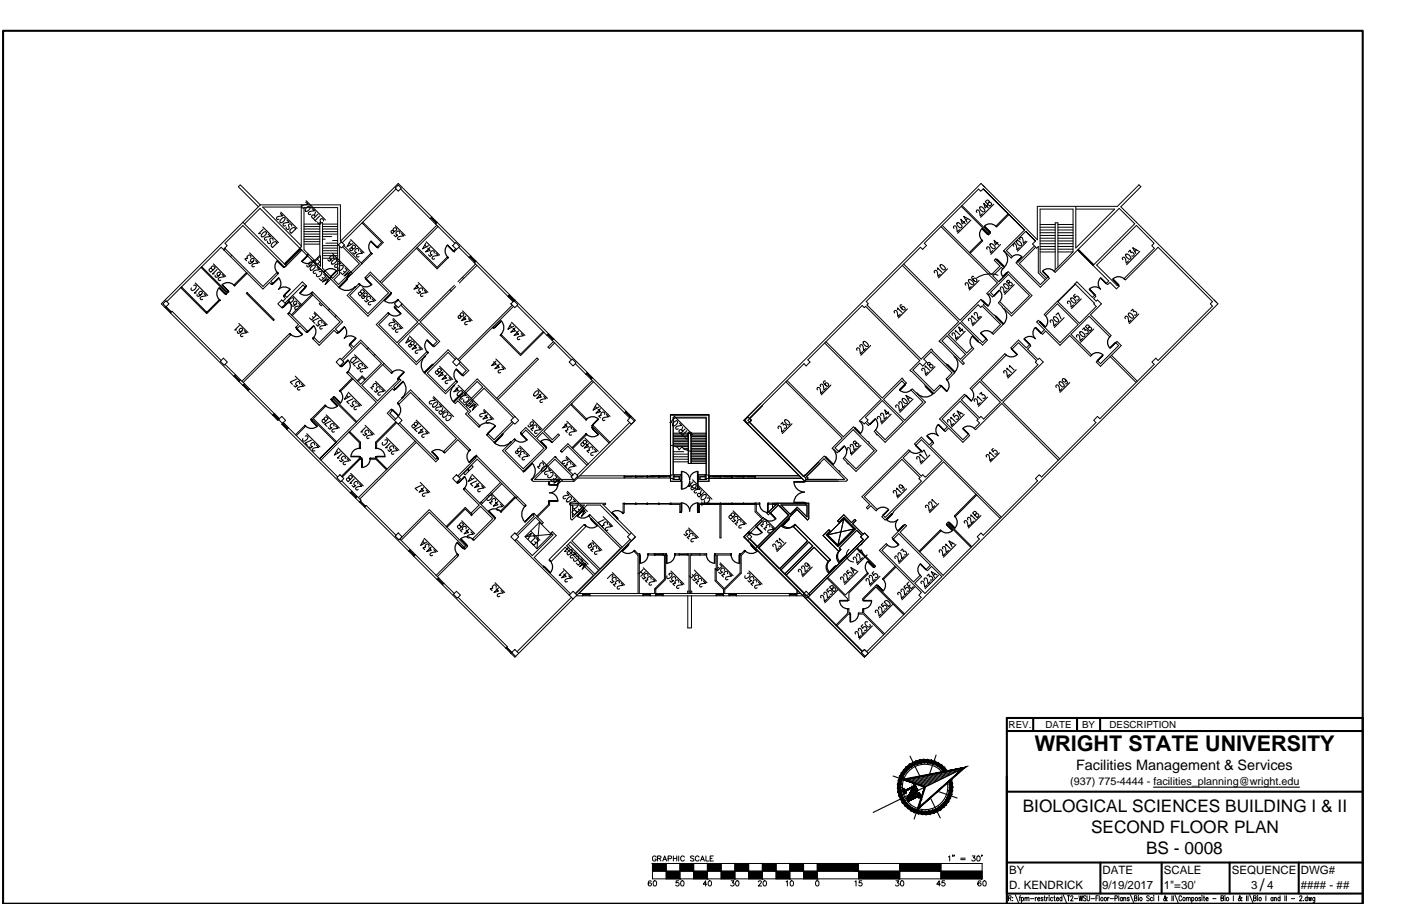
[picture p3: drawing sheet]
<svg xmlns="http://www.w3.org/2000/svg" width="432mm" height="279mm" viewBox="0 0 432 279" stroke-linecap="round" stroke-linejoin="round" font-family="sans-serif">
<defs><g id="words">
<text font-size="6.7" x="319" y="231.7">WRIGHT STATE UNIVERSITY</text>
<g font-size="5.3">
<text x="315.2" y="250.5">BIOLOGICAL SCIENCES BUILDING I &amp; II</text>
<text x="336.3" y="257">SECOND FLOOR PLAN</text>
<text x="353.2" y="263.4">BS - 0008</text>
<text x="388.3" y="274.9">/</text>
</g>
<text font-size="4.4" x="331.7" y="237.5">Facilities Management &amp; Services</text>
<g font-size="3.5">
<text x="311" y="269.5">BY</text>
<text x="339.8" y="269.5">DATE</text>
<text x="358.7" y="269.5">SCALE</text>
<text x="379.7" y="269.5">SEQUENCE</text>
<text x="400.9" y="269.5">DWG#</text>
<text x="311" y="274.2">D. KENDRICK</text>
<text x="339.7" y="274.2">9/19/2017</text>
<text x="358.7" y="274.2">1&quot;=30'</text>
<text x="385.6" y="274.2">3</text>
<text x="390.6" y="274.2">4</text>
<text x="400.9" y="274.2">#### - ##</text>
</g>
<text font-size="3.3" x="329.8" y="242.1">(937) 775-4444 - facilities_planning@wright.edu</text>
<g font-size="3">
<text x="310.9" y="224.4">REV.</text>
<text x="322.2" y="224.4">DATE</text>
<text x="333.5" y="224.4">BY</text>
<text x="341.9" y="224.4">DESCRIPTION</text>
</g>
</g></defs>
<!-- layer: Bio Sci I-2|ROOM-NUMBER -->
<g fill="none" stroke="#000" stroke-width=".34">
<path d="M294 70.4l-.1-.1a.46 .46 0 0 1 .3-.6 .46 .46 0 0 1 .6 .4l.2 1.4 .8-.7M295 68.7a1.24 1.24 0 0 1 1.3 1.5 1.2 1.2 0 0 1-1.3-1.5zM297.3 68.3l-.7 .8-.5-1.5 1.4 1.4M298.2 67.4l-.5 .5M298.8 67.7l-1.8-1 1 1.8M299.3 67.9l-4.1 4M301.1 65.5l-.2-.3a.45 .45 0 0 1 .4-.5 .45 .45 0 0 1 .5 .4l.3 1.5 .7-.7M302 63.9a1.25 1.25 0 0 1 1.5 1.3 1.25 1.25 0 0 1-1.5-1.3zM304.3 76.8l-.2-.2a.47 .47 0 0 1 .4-.5 .47 .47 0 0 1 .5 .4l.3 1.5 .7-.7M304.3 63.4l-.7 .7-.4-1.4 1.4 1.4M304.8 62.4l.7 .3v.5l-.4 .4-1.4-1.4 .8-.5 .4 .5-.6 .7M305.2 75.3a1.25 1.25 0 0 1 1.5 1.3 1.25 1.25 0 0 1-1.5-1.3z"/>
<path d="M306.3 63l-4.1 4M307.6 74.8l-.8 .7-.4-1.4 1.4 1.4M308.4 75.4l-3 3M312.4 75.9l-.1-.2a.47 .47 0 0 1 .4-.5 .47 .47 0 0 1 .5 .4l.3 1.5 .6-.8M313.5 74.2l.5 .1 .6 .4 .3 .7-.2 .3a1.25 1.25 0 0 1-1.2-1.5zM314.4 73.9l-.1-.1a.46 .46 0 0 1 .3-.6 .46 .46 0 0 1 .6 .4l.2 1.4 .7-.6M316.5 74.5l-2.9 3M347.1 78.4h.5l.6 .5 .4 .7-.2 .3h-.5l-.6-.5-.4-.7zM347.8 77.7l.5-.6 .3 .8a.56 .56 0 0 1 .9 .3 .56 .56 0 0 1-.7 .7M350.3 77.1l-.5 .5M350.9 77.4l-1.8-1 1 1.8M351.3 77.5l-4.1 4.1"/>
<path d="M275.7 96.5l-.1-.5 .7-.2 .4 1.8 .8-.7M276.6 95.5v-.5l1.4 1.4M277.9 94h-.3a1.2 1.2 0 0 0 1.3 1.5 .59 .59 0 0 0-.2-.8 .59 .59 0 0 0-.8 .2l.2 .4M279.7 95.3l-2.8 2.8M288.1 84.1l-.1-.5 .4-.2 .5 .4 .2 1.4 .7-.6M289 83.1l-.1-.5 1.4 1.4M289.8 81.8a1.25 1.25 0 0 1 1.5 1.3 1.25 1.25 0 0 1-1.5-1.3zM292 82.9l-2.8 2.8M297.7 87.9l-.2-.2a.45 .45 0 0 1 .4-.5 .45 .45 0 0 1 .5 .4l.3 1.4 .7-.6M298.6 98.9l-.1-.5 .2-.2h.4l.4 .7 .1 1.1 .7-.7M298.7 86.2l.5 .1 .6 .5 .3 .8a1.25 1.25 0 0 1-1.6-1.2zM299.5 97.9v-.5l1.4 1.4"/>
<path d="M300.1 85.3h-.5a1.2 1.2 0 0 0 1.4 1.4 .59 .59 0 0 0-.2-.8 .59 .59 0 0 0-.8 .2l.2 .5M300.4 97.1l-.1-.5 .2-.2h.5l.4 1.8 .7-.6M301.8 86.5l-3 3M302.6 97.7l-2.8 2.8M307.6 84.9a7.3 7.3 0 0 0-6.6 .8M308.5 89.3l-.1-.6 .3-.3 .3 .2 .3 .6 .2 1.2 .7-.8M309.4 87.6a1.25 1.25 0 0 1 1.5 1.4 1.25 1.25 0 0 1-1.5-1.4zM310.5 86.5l-.2 .4 .4 .4a.68 .68 0 0 1 .9-.2 .68 .68 0 0 1 .2 1 .71 .71 0 0 1-.9-.4 .71 .71 0 0 1 .3-.9l-.2-.3zM312.6 87.8l-3 3M323.8 99.4l-.1-.2a.45 .45 0 0 1 .4-.6 .45 .45 0 0 1 .5 .5l.2 1.4 .8-.7M324.8 97.7a1.25 1.25 0 0 1 1.4 1.5 1.25 1.25 0 0 1-1.4-1.5zM325.5 97.1l.7-.7 .8 1.9"/>
<path d="M328 98l-3 3M329.2 93.6l-.2-.5 .2-.2h.5l.3 .7 .1 1.1 .7-.7M330.1 91.9a1.24 1.24 0 0 1 1.3 1.5 1.2 1.2 0 0 1-1.3-1.5zM331.4 90.7l-.6 .5 .6 .7a.57 .57 0 0 1 .6-.6 .57 .57 0 0 1 .5 .7 .57 .57 0 0 1-.6 .5M333.3 92.2l-3 2.9M346.1 80.1a.44 .44 0 0 1 .1-.8 .44 .44 0 0 1 .6 .4l.3 1.5 .7-.7M346.9 98.3a.46 .46 0 0 1 .1-.8 .46 .46 0 0 1 .7 .4l.2 1.5 .7-.7M347.9 96.6a1.24 1.24 0 0 1 1.3 1.5 1.2 1.2 0 0 1-1.3-1.5zM348.6 95.9l.5-.6 .3 .9a.58 .58 0 0 1 .9 .2 .58 .58 0 0 1-.7 .7M351 96.8l-3 3M253 119.2l-.2-.2a.45 .45 0 0 1 .4-.5 .45 .45 0 0 1 .5 .4l.3 1.4 .7-.7M254.4 117.5h-.4a1.21 1.21 0 0 0 1.3 1.5 .58 .58 0 0 0-.1-.8 .58 .58 0 0 0-.8 .2l.1 .5"/>
<path d="M256.1 118.8l-3 3M264.2 108l-.2-.3 .3-.4 .6 .2 .3 1.6 .7-.7M265.2 107l-.2-.2a.45 .45 0 0 1 .4-.5 .45 .45 0 0 1 .5 .4l.3 1.4 .7-.6M266.1 105.4a1.14 1.14 0 0 1 1.4 1.4h-.5l-.6-.4-.4-.7zM268.3 106.6l-3 3M284.2 114.3l-.1-.3 .2-.4 .6 .2 .4 1.7 .7-.8M285.1 113.3v-.5l1.4 1.4M285.9 112v.4l.3 .2a.66 .66 0 0 1 1-.2 .66 .66 0 0 1 .1 1 .7 .7 0 0 1-.8-.4 .7 .7 0 0 1 .2-.9l-.4-.4zM288.2 113.1l-2.8 2.8M293.6 103.4l-.2-.5 .4-.3 .3 .2 .3 .5 .2 1.2 .7-.7M294.4 102.4v-.5l1.4 1.4M296.7 101.5l-.8 .7-.4-1.4 1.4 1.4"/>
<path d="M297.5 102.2l-2.8 2.8M309.5 115l-.2-.3 .3-.4 .5 .2 .4 1.7 .7-.7M310.4 114l-.1-.5 1.4 1.4M311.2 113.2l-.1-.5 1.4 1.4M313.2 114l-2.6 2.6M325.6 119.5l-.2-.6 .4-.2 .3 .1 .3 .6 .2 1.2 .7-.7M326.6 117.8a1.24 1.24 0 0 1 1.3 1.5 1.24 1.24 0 0 1-1.3-1.5zM328.3 117l.2 .5a.51 .51 0 0 1-.9 .1 .51 .51 0 0 1 .4-.8l1 1.2-.2 .3h-.4M329.7 118l-3 3M331.9 104l-.1-.5 .7-.2 .4 1.8 .7-.7M332.9 102.3a1.25 1.25 0 0 1 1.3 1.5 1.25 1.25 0 0 1-1.3-1.5zM333.6 101.6l.6-.5 .2 .8a.57 .57 0 0 1 1 .3 .57 .57 0 0 1-.7 .6"/>
<path d="M335.6 100.9h.4l.4 .4-.5 .8-1.4-1.4 .7-.5 .5 .4-.5 .8M337.1 101.5l-4 4.1M240 132.1l-.2-.3 .2-.4 .6 .2 .4 1.7 .7-.7M240.7 130.8l.5-.6 .2 .9a.57 .57 0 0 1 1 .2 .57 .57 0 0 1-.7 .7M242 129.5l.9 .3 .6 .9-.2 .3h-.5l-.6-.5-.4-.7zM244.1 130.7l-3 3M252 120.2l-.2-.2a.47 .47 0 0 1 .4-.5 .47 .47 0 0 1 .5 .4l.3 1.4 .7-.7M261.2 138.8l-.1-.5 .4-.3 .3 .1 .4 1.8 .7-.7M262.2 137.8a.44 .44 0 0 1 .1-.7 .44 .44 0 0 1 .6 .4l.3 1.4 .7-.7M263.1 136.3v.4l.3 .2a.72 .72 0 0 1 .9-.2 .72 .72 0 0 1 .4 .8 .67 .67 0 0 1-1-.1 .67 .67 0 0 1 .2-1l-.4-.4zM265.4 137.3l-3 3M270.6 129.2a.44 .44 0 0 1 .1-.8 .44 .44 0 0 1 .6 .4l.3 1.5 .7-.7"/>
<path d="M271.5 128.2l-.1-.4 .2-.4 .6 .2 .4 1.7 .7-.7M273.9 127.1l-.8 .7-.4-1.4 1.4 1.4M274.7 127.7l-3 3M276.2 125.6l-.2-.3 .3-.4 .6 .2 .3 1.7 .7-.8M277.2 124.6l-.2-.5 .3-.2 .4 .1 .4 .6 .1 1.1 .7-.7M278.1 123a1.14 1.14 0 0 1 1.4 1.4h-.5l-.6-.4zM280.4 122.6l-.5 .5M281 123l-1.8-1.1 1 1.9M281.4 123.1l-4.1 4.1M284.1 139.5l.7-.7 .9 1.9M292.2 130.2l-.2-.6 .2-.2 .5 .1 .5 1.8 .7-.7M293 129.2v-.5l1.4 1.4"/>
<path d="M294.2 127.5l-.5 .5 .5 .7a.58 .58 0 0 1 .6-.5 .58 .58 0 0 1 .6 .5 .58 .58 0 0 1-.5 .6l-.2-.1M296.2 127.4l-.5 .5M296.8 127.7l-1.8-1 1 1.8M297.2 127.8l-3.9 3.9M300.4 123.8a.46 .46 0 0 1 .1-.8 .46 .46 0 0 1 .7 .4l.2 1.5 .7-.7M301.3 122.7v-.5l1.4 1.4M301.9 121.6l.6-.6 .2 .8a.56 .56 0 0 1 1 .3 .56 .56 0 0 1-.7 .7M304.3 122.5l-2.7 2.8M305 139.9v-.5l1.4 1.4M306.1 138.3l-.5 .4 .6 .7a.58 .58 0 0 1 .6-.5 .58 .58 0 0 1 .5 .5 .58 .58 0 0 1-.5 .7l-.2-.1M308 139.7l-2.8 2.8M275.5 152l-.2-.2a.47 .47 0 0 1 .4-.5 .47 .47 0 0 1 .5 .4l.3 1.4 .7-.6"/>
<path d="M276.4 151l-.1-.5 1.4 1.4M278 149.7l.2 .6a.55 .55 0 0 1-.9 .1 .55 .55 0 0 1 .2-.9l.5 .2 .7 1.1-.2 .3h-.4M279.4 150.8l-2.8 2.8M282.7 141.6l-.2-.3a.47 .47 0 0 1 .4-.5 .47 .47 0 0 1 .5 .4l.3 1.5 .7-.7M283.6 140.6l-.1-.5 1.4 1.3M285.4 156.6l-.1-.6 .2-.2 .4 .1 .5 1.8 .7-.8M286.4 155.5a.44 .44 0 0 1 .1-.7 .44 .44 0 0 1 .6 .4l.3 1.4 .7-.6M286.6 140.3l-2.8 2.8M287.3 154.5l-.1-.5 1.4 1.4M289.3 155.3l-2.8 2.8M299.2 159.3v-.5l1.4 1.4M300.9 158.4l.7 .2v.6l-.4 .4-1.4-1.4 .7-.5 .5 .5-.6 .7"/>
<path d="M302.3 159l-3.8 3.8M304.1 140.9l-.1-.2a.45 .45 0 0 1 .4-.5 .45 .45 0 0 1 .5 .4l.2 1.4 .7-.6M238.3 168.5l-.1-.2a.45 .45 0 0 1 .4-.5 .45 .45 0 0 1 .5 .4l.2 1.4 .7-.6M239 167.1l.6-.5 .2 .8a.56 .56 0 0 1 .9 .3 .56 .56 0 0 1-.6 .7M240.2 166.6v-.6l1.4 1.4M242.2 167.3l-2.7 2.8M246.2 176.3l-.1-.2a.45 .45 0 0 1 .3-.5 .45 .45 0 0 1 .5 .4l.3 1.4 .7-.6M247.2 175.3l-.1-.5 .5-.2 .4 .4 .2 1.4 .7-.7M248.9 173.9l.2 .4a.51 .51 0 0 1-.9 .1 .51 .51 0 0 1 .4-.8l.3 .3a.92 .92 0 0 1 .6 1.3h-.4M250.3 174.9l-2.9 3M259.2 178.7l-.1-.3a.45 .45 0 0 1 .4-.5 .45 .45 0 0 1 .4 .5l.3 1.4 .7-.7M260.2 177.7l-.2-.4 .3-.3 .6 .2 .3 1.6 .7-.7"/>
<path d="M261.4 175.8l-.5 .5 .6 .7a.57 .57 0 0 1 .6-.6 .57 .57 0 0 1 .5 .7 .57 .57 0 0 1-.7 .5M261.7 169.4a2.18 2.18 0 0 0-.7 2.4 2.18 2.18 0 0 0 2.1 1.5M263.1 172.6l-.1-.3a.45 .45 0 0 1 .4-.5 .45 .45 0 0 1 .5 .4l.2 1.5 .8-.7M263.4 175.7l-.5 .5M264 176l-1.8-1 1 1.8M264.1 171.5l-.1-.3 .2-.4 .6 .2 .3 1.7 .8-.7M264.4 176.2l-4.1 4.1M264.8 170.3l.6-.7 .9 1.9M267.1 179.2l-.2-.5 .5-.3 .4 .4 .3 1.5 .7-.7M267.3 171.1l-3 3M268.1 178.2l-.2-.3a.47 .47 0 0 1 .4-.5 .47 .47 0 0 1 .5 .4l.3 1.5 .7-.7M269.3 176.3l-.5 .5 .5 .6a.58 .58 0 0 1 .7-.4 .58 .58 0 0 1 .5 .5 .58 .58 0 0 1-.5 .6l-.2-.1"/>
<path d="M271.2 177.7l-3 3M275.9 172.2l-.1-.2a.45 .45 0 0 1 .4-.5 .45 .45 0 0 1 .5 .3l.3 1.5 .6-.7M276.9 171.2l-.1-.5 .5-.3 .4 .5 .2 1.4 .8-.7M277.6 169.8l.6-.5 .2 .8a.56 .56 0 0 1 1 .3 .56 .56 0 0 1-.7 .7M280 170.8l-2.9 3M280.1 179.5l-.6 .6 1.4 1.4 .6-.6M284 180l-.1-.3a.45 .45 0 0 1 .4-.5 .45 .45 0 0 1 .4 .4l.3 1.5 .7-.7M285 179l-.2-.4 .3-.4 .6 .2 .3 1.7 .7-.7M285.7 177.6l.6-.5 .2 .8a.57 .57 0 0 1 .9 .2 .57 .57 0 0 1-.7 .7M288.2 177l-.5 .5M288.8 177.3l-1.8-1 1 1.8M289.2 177.4l-4.1 4.1"/>
<path d="M289.6 170.3l-.1-.5 .4-.3 .3 .1 .4 1.8 .8-.7M290.6 169.3l-.1-.1a.46 .46 0 0 1 .3-.7 .46 .46 0 0 1 .6 .5l.2 1.4 .7-.7M291.5 168.3v-.5l1.4 1.4M293.6 167.5l-.5 .5M294.2 167.8l-1.7-1 .9 1.8M294.7 168l-3.9 3.8M297.4 161.3l-.2-.2a.45 .45 0 0 1 .4-.6 .45 .45 0 0 1 .5 .5l.3 1.4 .7-.7M298.3 160.3l-.1-.4 .2-.3 .6 .2 .4 1.6 .7-.7M253.1 184.4l-.2-.3a.45 .45 0 0 1 .4-.5 .45 .45 0 0 1 .5 .4l.3 1.5 .7-.7M254.1 183.4l-.2-.5 .7-.2 .5 1.8 .7-.7M255.3 181.5l-.5 .5 .5 .6a.59 .59 0 0 1 1-.3 .59 .59 0 0 1-.3 1l-.2-.1M256.8 181.3l.7 .2v.5l-.4 .5-1.4-1.4 .8-.5 .4 .5-.6 .7"/>
<path d="M258.2 181.9l-4 4M263.7 195.5l-.1-.5 .3-.3 .4 .1 .4 1.9 .7-.8M264.7 194.5l-.1-.5 .2-.2 .4 .1 .4 .6 .1 1.1 .7-.7M265.9 192.6l-.5 .5 .6 .7a.59 .59 0 0 1 1-.3 .59 .59 0 0 1-.4 1l-.1-.1M267.4 191.8a.54 .54 0 0 0-.8 .2 .54 .54 0 0 0 .2 .8l.4 .3a.55 .55 0 0 0 .8 .3 .55 .55 0 0 0 .1-.9M268.9 193l-4 4.1M269.9 188.9a.44 .44 0 0 1 .1-.7 .44 .44 0 0 1 .7 .4l.2 1.4 .7-.7M270.9 187.9l-.2-.3 .3-.4 .6 .2 .3 1.6 .7-.7M272.1 186l-.5 .5 .6 .7a.57 .57 0 0 1 .6-.6 .57 .57 0 0 1 .5 .7 .57 .57 0 0 1-.7 .5M272.5 185.6a1.07 1.07 0 0 1 1.2-.2 1.07 1.07 0 0 1 .7 1.1l-.5 .5zM275.1 186.4l-4 4.1M276.8 183.4l-.1-.3 .2-.4 .6 .2 .3 1.6 .8-.7"/>
<path d="M277.8 182.4l-.1-.5 .5-.2 .4 .3 .3 1.5 .6-.6M279.1 180.5l-.5 .5 .5 .7a.58 .58 0 0 1 1-.3 .58 .58 0 0 1-.3 .9h-.2M280.5 180.4l-.4 .4M281.9 181l-3.9 4"/>
</g>
<!-- layer: Bio Sci I-2|A-EXISTING -->
<g fill="none" stroke="#000" stroke-width=".31">
<path d="M303 58.3l-.7 .7-.7-.7-16.7 16.7 .7 .7M285.6 75.7l-1.2 1.2-.7-.6-16.7 16.7 .6 .7-.4 .4 16.7 16.7 3.1-3.2 7.2 7.4-2.2 2.2-.4-.4 1.8-1.8-6.5-6.5-2.2 2.3 .9 .8-1.2 1.3-.9-.9-2.1 2.1 6.4 6.5 1.8-1.8 .4 .4-2.2 2.2-7.3-7.2 3-3-16.7-16.7-.4 .4-.7-.7-16.7 16.8 .7 .6-1.2 1.2M290.4 69.5l15.2 15.2 2.6-2.6-1.8-1.8 .4-.4 2.7 2.7-.4 .3-.5-.4-2.6 2.6 1.8 1.8 2.9-3.2 7.4 7.5-6.3 6.3-4.1-4.1 .4-.4 3.7 3.7 5.5-5.5-6.5-6.6-5.5 5.6 1 1-.4 .4-1-1-.3 .3-.5-.4 3.3-3.2-17.4-17.4M296.3 63.6l8.3 8.4M296.5 63.4l8.4 8.4M298.8 77.9l3.9-3.9 .2 .3-3.9 3.8M302.5 74.1l.3 .3M304.4 72.2l.7-.6 .2 .2-.6 .6zM304.6 72.1l.2 .3M305 71.6l.2 .3M306.8 79.9l.3 .3M307 69.7l.2 .2"/>
<path d="M309.4 77.3l.3 .3M310.7 65.9l-3.8 3.9 .2 .2 3.9-3.8M315.7 71l-6.3 6.3 2.3 2.3 .4-.4-1.9-1.9 5.9-6M315.7 71l-12.7-12.7 12.7 12.7M316.1 71.3l3 3.1-3-3.1M318.8 75.8l-5 5.1-.2-.2-.4 .3 7.4 7.6 2.8-2.8-.4-.4-2.4 2.4-6.4-6.5 5-5M319.1 74.4l-.9 .8 1.3 1.4 .5-.6v8.1l2.2 2.2M320.6 70.9h4.6M320.6 71.8h4.6M320.6 72.6h4.6M320.6 73.5h4.6M320.6 74.3h4.6"/>
<path d="M320.6 75.2h4.6M320.6 69.2h4.6M320.6 76h4.6M320.6 76.8h4.6M320.6 77.7h4.6M320.6 70.1h4.6M326.1 77.7h4.6l-5.9 5.9 .4 .4 19.7-19.7 4.8 4.7-12.8 12.8M326.1 70.9h4.6M326.1 71.8h4.6M326.1 72.6h4.6M326.1 73.5h4.6M326.1 74.3h4.6"/>
<path d="M326.1 75.2h4.6M326.1 69.2h4.6M326.1 76h4.6M326.1 76.8h4.6M326.1 70.1h4.6M330.7 77.7v-13.2h-10.1v19.4l2 2M331.6 63.6v12.9l11.9-12h-11.9M332.1 77.1l9.6 9.6-.7 .7 .4 .4 .7-.7 2 2 .8-.8-.4-.4-.2 .2-6.3-6.3 12.2-12.3 5.5 5.5-.7 .7 .8 .9-9.3 9.3 .4 .4 10-10 16.8 16.7-.7 .7 .7 .7-16.8 16.8-.7-.7-1.2 1.1 .7 .8-16.7 16.7-.7-.7-1.2 1.2 .7 .7-16.8 16.8-.7-.7-1.2 1.2 .7 .7-16.8 16.8-.6-.7-1.2 1.1 .7 .8-11.2 11.1-13.3-13.3 2-1.9-.5-.5-.4 .4-3.6 3.7 .4 .5 1.7-1.7 9.7 9.7-1.3 1.3 .4 .4 1.3-1.3 3.2 3.1-5.2 5.2-3.1-3.1 2-2.1-.4-.4-2.1 2.1-9.7-9.8 1.7-1.7-.4-.3-2.1 2 13 13-.8 .8 .7 .7-16.8 16.8-.7-.7-.7 .7-16.7-16.8 18.6-18.7-1.1-1.1-.5 .4-3.2-3.2 1-1.1-.3-.3-1.1 1-2.3-2.4-1.9 1.8 .4 .5 1.5-1.5 3.5 3.6-5.4 5.3-3.6-3.6 1.3-1.1-.4-.5-1.8 1.9 4.8 4.9 .6-.7-.4-.4 5.3-5.5 1.7 1.7-.5 .3 .8 .8-17.4 17.5-6.4-6.4 8.7-8.6 4.5 4.4 .6-.6-11-10.9-.6 .6 4.5 4.5-8.7 8.6-6.4-6.3 11.9-11.9 3.2 3.2 .4-.5v-4.7h-11.2v1.6M332.2 77.2l.2-.2 4.6 4.5-.2 .3zM332.3 77.1l4.6 4.5M332.3 76.9l4.8 4.8M332.4 77l-.2 .2"/>
<path d="M278.5 81.4l17.4 17.4 6.5-6.5 1.1 1.3-.4 .4 3.8 3.6-.1 .1 2.4 2.3-3.1 3.1-.4-.4 2.7-2.7-5.7-5.6-.4 .4-.8-.8-5.2 5.2 6.5 6.4 1.1-1.1 .4 .4-1.5 1.5-6.9-6.9-3.6 3.7 5.7 5.7 1.7-1.8 .4 .4-3.7 3.7 .8 .8-.4 .4-7.4-7.2 6.1-6-17.4-17.4M326.1 82.4v-13.7h-.9v14.5M331.3 87.5l.6-.6 4.8 4.8 .7-.7 .4 .4-.7 .7 .8 .8 .4-.4 1.2 1.2-3.4 3.4 6.3 6.4-.3 .4-6.4-6.4-5.6 5.6 6.4 6.4-.4 .4-6.4-6.4-3 3-4.4-4.4-1 1-.4-.4 1-1-2.4-2.4 .5-.5 6.7 6.9 5.6-5.6-6.4-6.4-3.7 3.7-.4-.4 4.1-4.1M331.3 87.5l6 6-.2 .2 .8 .8-5.2 5.2-6.8-6.8M331.4 87.6l-5.5 5.3M331.4 87.6l-5.3 5.5M337 81.5l-.2 .3M344.6 87.9l.2 .3M346.6 86l.2 .2M374.2 92.5l.8 .8M242.6 117.4l17.3 17.3 3.1-3.1 7.2 7.4-6.4 6.4-3.9-4 .3-.4 3.6 3.6 5.6-5.6-6.5-6.5-5.5 5.6 1.1 1.1-.5 .4-1.5-1.4 3.1-3.1-17.4-17.4M248.5 112.9l-.7-.7-16.8 16.7 .7 .7-.7 .7 16.6 16.6 6.5-6.3 7.2 7.4-.5 .4h-12.7l-18.8-18.8 73.1-73 17.3 17.3v-10.3h24.7l6.6-6.6 .6 .6-6.1 6.2 29.9 29.9-109 109-33.5-33.6"/>
<path d="M254.6 105.4l17.3 17.3 6.2-6.1 1.3 1.5-.5 .4-.9-1-5.7 5.7 6.5 6.4 5.7-5.6-3.7-3.7 .3-.4 4.2 4.1-12.5 12.4-3.4-3.4 .4-.4 3 3 5.6-5.6-6.5-6.5-5.2 5.2 .8 .8-.4 .4 .9 .9-.4 .4-.9-.9-.4 .4-.8-.8-.3 .3-.3-.3 6.6-6.7-17.4-17.4M289.7 118.9l.1-.1 .2 .3M291.7 116.9l.2 .3M291.9 103.6l5.7 5.7-1.6 1.5-5.7-5.7zM342.2 110l8 8M342.6 109.6l7.9 8M343.8 105.7l.5-.4 1.3 1.3-6.4 6.4-1.3-1.4 .4-.3 .9 .9 5.6-5.6zM206.6 137.3l2.2 .6 .5 .8 1-1 .4 .8 2.2 .7M206.6 128.1h11.9v20.3h-3.4l.1-2h2.4v-17.5h-10.1v17.5h2.5v2h-3.4zM207.5 137.5h4.6M207.5 136.7h4.6M207.5 135.9h4.6"/>
<path d="M207.5 133.6h10.1M207.5 134.4h4.6M207.5 135.1h4.6M210.6 138.3h1.5M212.1 133.6v9.3h5.5M213 139.8h4.6M213 137.5h4.6M213 136.7h4.6M213 135.9h4.6M213 134.4h4.6M213 133.6v9.3M213 138.3h4.6"/>
<path d="M213 139h4.6M213 135.1h4.6M229.8 130.1l.7 .7M200.5 146.7h6.1M207.5 147h1.9v.8h-1.9zM213 140.6h4.6M213 141.4h4.6M213 142.1h4.6M215.7 147h1.9v.8h-1.9zM216.3 155.2h16.8v2.5l2 2M216.3 154.8v.4l.3 .1-.6 .2 .3 .1v.4M216.3 155.5h16.8"/>
<path d="M218.5 146.7h27.9M218.5 147.5h28.7M232.7 155.5v2.3l2.2 2.2M235.3 159.6l.3 .4-2.4 2.4-.4-.3zM238.1 155.5h1.2M239.5 155.3l3.6 3.6-10.2 10.2-3.6-3.6 1.7-1.6 .4 .4-1.2 1.2 3.2 3.2 9.7-9.8-3.2-3.1-2.4 2.4-.5-.4 2.7-2.6zM240.7 155.8h8v3.6l-3-3-2.2 2.2zM248.6 146.9l5.4-5.4 6.3 6.3h-11.7l.5-.4zM260.1 160l-1.9 8.1 5-5-3.1-3.1-5 4.9 3.1 3.2M294.2 159.1l.2 .2M300.8 152.4l-6.7 6.7 .3 .3 6.6-6.7M308.6 159.5l-21.8-21.9 1-1-.4-.4-1 1-2.4-2.4-2.1 2.1 .4 .4 1.7-1.7 6.4 6.4-5.2 5.2-.8-.8-.5 .4-5.5-5.6 2.1-2.1-.4-.4-14.4 14.5 2.3 2.4-1 1 .4 .3 1-.9 1.6 1.5 .4-.3-4-4 11.6-11.5 5.6 5.5-.4 .4 .8 .8-11.2 11.2-.6-.7-.4 .5 1 1 2-2 .1 .1 .5-.4-.2-.1 15.6-15.6 17.4 17.5"/>
<path d="M326.6 141.5l-17.5-17.4 12.4-12.5-1.1-1.1-.5 .4-3.2-3.2 1-1-.4-.4-1 1-2.4-2.4-2.4 2.4 .4 .4 2-2 5.6 5.6-.4 .4 .8 .8-11.1 11.1-6.4-6.4 7.7-7.7-.4-.4-10.7 10.7 .4 .4 2.6-2.5 6.3 6.4-5.1 5.1-.9-.8-.4 .5-5.6-5.6 1.3-1.3-.4-.4-7.6 7.6 2.4 2.4-1.1 1.1 .4 .4 1.1-1.1 4.4 4.4 2-2.1-.3-.4-1.7 1.7-6.4-6.4 5.5-5.5 5.6 5.6-.4 .3 .8 .8-1.7 1.7 .5 .4 8.1-8.1 17.4 17.5M240.6 175.8l8.7-8.7 1.2 1.2-8.7 8.8zM255.2 178.1l5.3 5.4 6.9-6.9 .2 .3-6 6v2.3h-.3v-.5l-6.4-6.4M263.2 163.1l-8.1 1.8M264.2 169l5.7 5.6-.4 .5-.3-.3 .2-.2-5.4-5.4M267.3 176.7l.3 .3M269.3 174.7l.3 .3M272.1 178.4l.2 .3M275.9 174.6l-3.9 3.9 .2 .3 4-3.9M283.3 170l6.6-6.6 .2 .2-6.6 6.6M289.7 163.5l.3 .2M291.7 161.5l.3 .2"/>
<path d="M292.2 161.1l.3 .2M299.5 168.6l-7.1-7.2 .1-.2-.2-.3-.7 .7 .3 .3 .2-.3 7.2 7.2M257.6 192.8l3.7-3.7v-1.4h.3v1.3h.4v.4h-.5l-3.7 3.7M261.3 187.8h.3M261.9 189v.4M264.7 189v.4M265.9 187.8h.3M270.1 180.4l.3 .3M272.6 195.5l-6.4-6.5v-1.3h-.3v1.3h-1.3v.4h1.5l6.3 6.3M278.8 189.3l-8.6-8.5 .2-.2-.2-.3-4.3 4.3v.6h.3v-.4l3.8-3.8 8.5 8.6"/>
</g>
<!-- layer: Bio Sci I-2|A-DOOR -->
<g fill="none" stroke="#000" stroke-width=".38">
<path d="M302.6 70.5a2.43 2.43 0 0 0 0 3.5M302.7 70.6l1.7 1.6zM303.4 69.9l1.8 1.6zM306.9 69.7a2.43 2.43 0 0 0-3.5 0M307.4 80l2.2 2.3-.1 .1-2.3-2.3zM309.6 77.7a3.2 3.2 0 0 1 0 4.6M312 79.1a2.01 2.01 0 0 1 2.9 0M302.8 92.6l1.7 1.8zM304.5 90.9a2.43 2.43 0 0 1 0 3.4M307 97.5l2.3 2.5zM308 89.5l-1.6 1.8zM308.1 89.5a2.43 2.43 0 0 1 0 3.5"/>
<path d="M309.1 82.9l-.5 1.2 .5 1.1M309.3 95.1a3.4 3.4 0 0 1 .1 4.8M310.2 84.1l-1 1.2zM313.5 80.6l1.5-1.4zM320.5 99.1l1.6 1.8zM321.3 83.7l1.8 1.6zM322.2 97.4a2.43 2.43 0 0 1 0 3.4M324.8 83.6a2.43 2.43 0 0 0-3.4 0M335.8 89.2l1.6 1.8zM339.2 85.7a2.4 2.4 0 0 0 0 3.5 2.43 2.43 0 0 0-3.4 0M339.2 85.7l1.8 1.7zM343 86.1l1.8 1.7z"/>
<path d="M346.5 86a2.43 2.43 0 0 0-3.5 0M279 118.5l-1.7 1.7M279 118.6l-1.7 1.6a2.36 2.36 0 0 0 3.4 .1M285.3 119.1l2.3 2.3-.1 .1-2.3-2.3zM290.1 118.9l1.7 1.8zM291.8 117.2a2.43 2.43 0 0 1 0 3.4M292 112.4l2.2 2.4zM294.3 110.1a3.2 3.2 0 0 1 0 4.6M299.7 103.7a2.43 2.43 0 0 0 0 3.4M299.7 103.7l1.8 1.6zM302.2 102.8l1.8 1.6zM305.7 102.7a2.43 2.43 0 0 0-3.4 0"/>
<path d="M311.8 107.6l1.7 1.8zM313.5 109.4a2.43 2.43 0 0 1-3.5 0M315.6 104.6l1.8 1.6zM319.1 101a2.43 2.43 0 0 0 0 3.5M319.1 101.1l1.8 1.6zM319.1 104.4a2.43 2.43 0 0 0-3.4 0M336.5 109.4a2.43 2.43 0 0 1 3.4 0M338.2 111.2l1.8-1.6zM342.1 103.9a2.43 2.43 0 0 0 0 3.4M342.1 107.3l1.7-1.7zM256.8 138.6a3.2 3.2 0 0 1 0 4.6M260.2 137.5l-1.7 1.8z"/>
<path d="M260.2 137.5a2.43 2.43 0 0 1 0 3.5M263.5 132l1.7 1.7zM265.2 130.2a2.43 2.43 0 0 1 0 3.4M268 130.8l1.8-1.6zM269.8 129.2a2.43 2.43 0 0 1 0 3.4M277.3 120.2l1.7-1.6zM282.3 137.3l1.6 1.8zM283.9 139.1a2.43 2.43 0 0 1-3.4 0M285.7 134.5l1.7 1.7zM287.5 121.5a3.2 3.2 0 0 1-4.6 0M289.1 130.9a2.4 2.4 0 0 0 .1 3.5 2.43 2.43 0 0 0-3.5 0M289.2 131l1.8 1.6z"/>
<path d="M296.7 132.2l1.8 1.6zM297.7 121.9l1.7 1.8zM299.4 120.1a2.43 2.43 0 0 1 0 3.5M300.2 132.1a2.43 2.43 0 0 0-3.4 0M210 148.4l.2 2.4zM212.5 148.4a2.43 2.43 0 0 0 2.5 2.4M212.6 148.4a2.43 2.43 0 0 1-2.5 2.4M215 148.4l.1 2.4zM237.4 158.3l1.8 1.6zM239.1 160a2.43 2.43 0 0 1-3.5 0M254.6 140.9l2.3 2.3zM270.4 157.1a2.43 2.43 0 0 1 3.4 0"/>
<path d="M272.1 158.8l1.8-1.6zM294.3 159.4a2.43 2.43 0 0 1 0 3.4M233.1 162.5l1.8 1.7zM234.8 164.2a2.43 2.43 0 0 1-3.4 0M240.9 162.2a2.43 2.43 0 0 0 3.5 0M242.6 160.5l-1.6 1.8zM255.3 173.2a2.43 2.43 0 0 0 0 3.4M257.1 174.9l-1.6 1.9zM258.5 170a2.43 2.43 0 0 0 0 3.5M258.5 173.5l1.9-1.7zM267.4 173.2a2.43 2.43 0 0 0 0 3.4M267.5 173.1l1.6 1.8z"/>
<path d="M272.2 178.7a2.43 2.43 0 0 1 0 3.5M273.2 160.2l1.8-1.6zM273.3 160.3a2.36 2.36 0 0 0 3.4-.1 2.43 2.43 0 0 0 0 3.5M275.3 166.3l1.7 1.7zM276.9 168a2.43 2.43 0 0 1-3.4 0M278.4 162l-1.6 1.8zM283.6 174a2.43 2.43 0 0 0 0 3.4M283.6 174l1.8 1.6zM291.9 161.9l1.7 1.7zM292.5 161.2l1.9 1.6zM293.5 163.6a2.43 2.43 0 0 1-3.4 0M258.8 185.3a2.43 2.43 0 0 0 2.4 2.4"/>
<path d="M258.8 185.2l2.5 .1zM262 189.4l.1 2.4zM264.6 189.3a2.43 2.43 0 0 1-2.5 2.5M266.2 185.2l2.4 .1zM268.6 185.3a2.43 2.43 0 0 1-2.4 2.4M270.4 180.6l1.8 1.6z"/>
</g>
<!-- layer: Bio Sci II-2|A-EXISTING -->
<g fill="none" stroke="#000" stroke-width=".31">
<path d="M122.1 58.3l-16.6 16.6M122.7 57.1l1 .9-1 1-.9-1zM123.5 58.3l9.1 9.2M68.8 76.9l1.2-1.2-.6-.7 5.5-5.4 12.8 12.8 .5-.4M69.3 76.5l.1 .2M69.4 76.7l11.6 11.6 4.4-4.3 .3 .4-2.2 2.4 .5 .5-.4 .4-.5-.6-2.1 2-12.8-12.8-16.8 16.7M69.4 76.7l-.3 .4M71.4 78.7l-.4 .4M74.9 68.6l13.3 13.4M75.4 69.1l4.8-4.8 14.4 14.4M80.2 63.2l-6.1-6.2-.6 .6 6.1 6.2M80.2 63.2h24.7v11.2l17.8-17.8 12 12"/>
<path d="M80.2 63.2l-30.5 30.5 1.2 1.2M92.5 76.8l.4 .2zM92.6 76.9l-4.6 4.6M92.9 63.2v12.9l-5.3 5.2M92.9 63.9h-11.9l11.9 11.9M93 77.1l-4.8 4.9M93.7 74.5h4.9M93.7 73.8h4.9M93.7 75.3h4.9M93.7 73h4.9M93.7 72.2h4.9M93.7 69.9h4.9"/>
<path d="M93.7 70.6h4.9M93.7 69.1h4.9M93.7 71.4h4.9M94.6 78.7l.4-.4-1.3-1.3v-13h10.4v20.3l-1.6 1.5-2.4-2.3M94.6 78.7l7.1 7.1M95 78.3l2 2M97.8 79.9l1-.9v3.1l-.8-.8M99.4 73.8h.8M99.4 73h2.8M99.4 72.2h4.7M99.4 69.9h4.7M99.4 70.6h4.7"/>
<path d="M99.4 69.1h4.7M99.4 71.4h4.7M99.4 79.6h4.7M99.4 78.8h4.7M99.4 78.1h4.7M99.4 77.3h4.7M99.4 76.5h4.7M99.4 75.7h4.7M100.4 75h3.7M102.5 74.2h1.6M104.1 75.3l.2 .2M104.7 75.9v8.6l-1.8 1.7 1.5 1.5 6.4-6.4-5.2-5.2"/>
<path d="M105.2 74.6l1 .9-1 1-.9-1zM106 75.7l5.6 5.6M111.8 68.5l6.3 6.3-1.5 1.5-.3-.2 1.3-1.3-6-6M128.6 76.3l6.1 6.1 3.2-3.1 .2 .2-3.4 3.4-6.4-6.3M132.6 67.5l1.6 1.6M133.1 66.9l-.5 .6M134.2 69.1l6 5.9M134.6 69.4l-17.4 17.5M134.7 68.6l46.3 46.3M134.7 68.6l-.5 .5M135 69.9l-17.3 17.2M140.5 74.8l1.2 1.2-1 .9-1.2-1.2z"/>
<path d="M140.5 76.7l-.7 .6 .3 .2 .6-.6M141.4 76.3l16.8 16.7M145.1 78.9l-.5 .5M50.9 94.9l21.2 21.1M51.2 92.8l.9 .9-.9 .9-1-.9zM51.2 94.6l-.3 .3M52.5 96.5l.5-.5 15.2 15.2M55.7 88.7l.2-.3 7.8 7.9 3.8-3.8 .2 .2-4 4zM62.2 82.2l7.7 7.8 .3-.2 .2 .3-.6 .6-.3-.2 .2-.2-7.8-7.8zM72.2 87.8l3.8-3.8 .2 .3-3.8 3.8zM76.2 90.2l8.4 8.4-.3 .3-8.4-8.4zM85.6 93.7l1.2-1.2 1.2 1.2-1.2 1.2z"/>
<path d="M87.2 92.9l.8-.8-.6-.6 .4-.4 .6 .6 4.8-4.8 1.2 1.2-.4 .4-.6-.6-5.6 5.6M87.8 81.5l.4 .1-.2 .2zM89.2 96.5l5.6 5.6-.4 .4-2-2-.8 .8-.4-.4 .8-.8-3.2-3.2zM96.2 90.7l-6.4 6.4M96.4 90.9l-6.3 6.4M96.6 80.7l2-1.9v-10.1h.8v14.1l.7 .7M97 80.7l.8-.8 .8 .8-.8 .8zM98.8 93.3l-.4 .4 .6 .6 .4-.4M100.1 83.5l-.4 .3M101.6 95.3l-5.2-5.2-.4 .4 5.2 5.2M102.1 85.4l-.4 .4M103.6 97.3l-2-2-.4 .4 2 2"/>
<path d="M103.6 97.3l2 2-2.2 2.2 .9 .9-.4 .4-.9-.9-4.6 4.6-2-2 .4-.4 1.6 1.6 6.4-6.4-1.6-1.6M103.6 97.3l-.4 .4M111.3 81.1l3-3 .3 .2-10.2 10.2-2.7-2.7M114.1 83.9l6.4 6.4-7.1 7.2-6.4-6.4 3.6-3.6 .4 .4-3.2 3.2 5.6 5.6 6.3-6.4-5.6-5.6-1.1 1.2-.4-.4zM121.9 94.1l-.3 .4 .3 .4 .5-.4M122.7 92.5l1.2 1.2-1.2 1.2-1.1-1.2zM138.7 89.3l-9.6 9.6-5.2-5.2M138.7 89.3l.4 .4M139.1 89.7l-9.6 9.6 6 6-1.6 1.6-.4-.4 1.2-1.2-5.6-5.6-6.4 6.4 5.6 5.5 3.2-3.1 .4 .4-3.6 3.6-12.3-12.4 3.6-3.6 .3 .4-3.1 3.2 5.6 5.6 6.3-6.4-5.2-5.2M140.1 88l-1.4 1.3M140.4 88.4l-1.3 1.3M142.5 85.5l.4 .4"/>
<path d="M142.5 85.5l-1.3 1.3M142.9 85.9l-1.3 1.4M146.6 81.4l-4.1 4.1M146.7 80.5l-.5 .5M147 81.8l-4.1 4.1M157.1 90.9l-.5 .5M157.5 93.7l.9-.9 1.2 1.2-.9 .9zM157.9 94.1l-16.8 16.8M158.3 94.5l-16.8 16.8M158.7 92.5l-.3 .3M159.4 94.2l9.1 9.2M68.8 110.5l1.3 1.1-1 1-1.2-1.2z"/>
<path d="M69.4 112.4l3.2 3.1M72.1 116l1.5 1.7M72.6 115.5l1.5 1.7M72.6 115.5l-.5 .5M73.6 117.7l1.3 1.1M74.1 117.2l1.3 1.1M74.1 117.2l-.5 .5M74.6 117.6l14.6-14.7 .4 .4-14.7 14.7M74.9 118.8l1.5 1.7M75.4 118.3l1.5 1.6M75.4 118.3l-.5 .5M76.9 119.9l9.2 9.2"/>
<path d="M76.9 119.9l-.5 .6M103.6 111.6l1.2-1.1 1.2 1.1-1.2 1.3zM105.2 112.5l.2 .2-.4 .3-.2-.1M105.6 111.3l5.6-5.6 6.4 6.4-6.4 6.4-3.8-3.8-.4 .4 9 9-17.5 17.4 5.3-5.3M108.5 116.6l-3.8 3.8 .3 .3 3.8-3.8M112.4 117.2l-.8-.8-1.2 1.3M112.7 116.9l-1.1-1-1.5 1.5M113.6 107.3l-2.4-2.4-2.2 2.2-.9-.9-.4 .4 .9 .9-3.4 3.4M113.6 107.3l-.4 .4M113.6 107.3l4.7 4.8M115.5 109.3l-.3 .4M118.3 112.1l-6.7 6.7 4.7 4.8 6.9-6.7"/>
<path d="M118.3 112.1l2.7 2.6-.4 .3-2.6-2.5M122.8 117.2l-.2-.2 .4-.4 .5 .6-2.2 2.2 .5 .5-.5 .3-.3-.3-22.1 22M139.5 111.6l1.2-1.1 1.2 1.1-1.2 1.3zM140.7 110.5l-2.6-2.6-7.2 7.2 6.4 6.3 3.6-3.5-.4-.5-3.2 3.3-5.6-5.6 6.4-6.4 2.2 2.2M141.9 111.6l2.6 2.7-1.6 1.5-.4-.3 1.2-1.2-2.2-2.2M151.8 101l.2 .2M152 100.7l.2 .2M167.4 102.2l-6.9 7-6-6M167.7 102.5l-7.2 7.2-6.2-6.2M168.5 103.4l1.7 1.6M169.1 102.9l-.6 .5M170.2 105l5.9 6"/>
<path d="M170.5 105.4l-1.6 1.6 .4 .4 1.7-1.6M170.7 104.5l-.5 .5M176.4 110.7l1.2 1.2-1 1-1.2-1.3zM177.3 112.2l3.2 3.2M180.5 115.4l1.6 1.5M181 114.9l1.6 1.6M181 114.9l-.5 .5M182.1 116.9l10.4 10.5M182.5 117.4l-17.4 17.4-3-3-1.6 1.6 .4 .4 1.2-1.2 5.6 5.6-6.4 6.4-5.6-5.6 3.1-3.2-.3-.4-3.6 3.6 6.4 6.4 7.2-7.2-3-3 1.7-1.8 3 3 2.2-2.2-.3-.4-1.9 1.8-2.5-2.6 15.2-15.3M182.6 116.5l13.2 13.1-18.8 18.8h-.4v-.6h.2M182.6 116.5l-.5 .4M76.4 120.5l7.6 7.5"/>
<path d="M84 128l1.6 1.6 .3-.2M84.5 127.5l-.5 .5M86.8 128.4l1.2 1.2-.9 1-1.2-1.2zM87.1 130.6l-.3 .2 1.6 1.6M87.3 130.3l16.8 16.8M88.4 132.4l37.6 37.5M88.9 131.9l-.5 .5M91.1 134.1l2.8-2.8 .2 .2-2.8 2.8M103.7 136.2l-7.1-7.1 3.7-3.8-.2-.3-4.2 4.3 .2 .2 .2-.2 7.2 7.2M107.5 133.3l.3-.2 3.3 3.3v1.8h-.3v-1.7zM110 130l-7.2-7.2 .2-.1-.2-.3-.7 .6 .2 .3 .2-.2 7.2 7.2M121.9 129.2l-1.7-1.8 .8-.8-.5-.3-1.1 1.1 2.2 2.2"/>
<path d="M122 130.1l.3 .3-6.2 6.1v1.7h-.3v-1.8zM122.5 124.2l4-4 18.4 18.4-.4 .4-3.4-3.4-4 4-.4-.4 4-4-14.2-14.2-3.5 3.6zM122.7 128.4l1.2 1.2-1.2 1.2-1.1-1.2zM122.7 130.8l11.6 11.6 .8-.8M123.2 130.4l11.1 11.2 .4-.4 .4 .4M127.9 136l-17.4 17.5M128.3 136.4l-17.4 17.5M129.1 122.8l.4 .4M141.5 123.2l5.6-5.5 1.7 1.7-5.6 5.5zM153.1 122.8l12.4-12.4 .4 .4-12.4 12.4M157.5 129.6l1.2-1.2 1.2 1.2-1.2 1.2zM157.9 130l-5.6 5.6-1.8-1.8-.4 .4 2.2 2.2 6-6"/>
<path d="M158.7 128.4l-11.6-11.5-7.2 7.2 .4 .3 .8-.8 3.2 3.2-.8 .8 4 4 .4-.4-3.6-3.6 .8-.8-1.5-1.5 5.6-5.6 9.1 9.1M172.9 139.1l.2 .3zM176.1 124.6l4.7 4.6-.3 .2-4.6-4.6M176.3 138.1l4.2-4.3 .3 .3-4.3 4.2M182.5 131.8l.3-.6 5.2 5.2M182.8 132.1l.2-.2 4.8 4.8M192.5 127.4l1.6 1.5M193 126.8l-.5 .6M194.1 130.3l-16.2 16.2M194.3 128.7l1.3 1.2-1 .9-1.2-1.2zM194.6 128.4l-.3 .3M206.6 127.8h11.9v20.6h-3.3v-2l2.4 .1v-17.8h-10.1v17.7h2.4v2h-3.3z"/>
<path d="M207.5 133.9h4.6M207.5 134.6h4.6M207.5 135.4h4.6M207.5 136.2h4.6M207.5 137h4.6M207.5 139.3h3.2M208.5 137.7h3.6M211.4 138.5h.7M212.1 133.3h.9v9.6h-.9zM213 133.9h4.6M213 134.6h4.6M213 135.4h4.6"/>
<path d="M213 136.2h4.6M213 137h4.6M213 137.7h4.6M213 138.5h4.6M213 139.3h4.6M230.5 128.7l1 .9-1 1-1-1zM234.4 124.4l-5.2 5.2 18.8 18.8h.3v-.9l-17.8-17.9 4.5-4.5M103.8 147.3l1-.9 1.2 1.2-1 1zM105.3 148.3l6 6-.5 .5M108.5 151.5l-.5 .5M110.1 153.1l-.5 .5M110.8 141h.3l.3 .6h-.4l-5.5 5.5-.2-.2 5.5-5.5z"/>
<path d="M112.4 156.4l.5-.5 9.2 9.2M114.2 141.3h1.6v-.3h.3v.4l3.2 3.2-.2 .3-3.3-3.3h-1.6zM139.5 147.6l1.2-1.2 1.2 1.2-1.2 1.2zM141.1 148.4l.2 .2-.4 .4-.2-.2M141.5 147.2l5.6-5.6 12 12M142.9 146l1.2-1.2 .4 .5-1.1 1.1zM143.4 156.5l2.2 2.2-.3 .2-1.9-1.9-5.6 5.6-.3-.2zM145.2 158.3l2.5-2.5-4.8-4.8 .4-.4 9.4 9.3-6.6 6.7-.4-.4 6.2-6.3-3.8-3.7-2.9 2.9M145.4 143.5l.5 .4-1.2 1.2-.5-.4zM146.9 140.6l15.2 15.2-.5 .4-2.5-2.6M146.9 140.6h.1M146.9 140.6l-.4 .4 .2 .2-5.6 5.6"/>
<path d="M148.3 154.8l.4 .4M148.3 154.8l-.4 .4M148.7 155.2l-.4 .4M150.3 152.8l.4 .4M150.3 152.8l-2 2M154.3 157.6l4.4-4.4 .2 .2-4.4 4.4zM154.3 148.8l-4 4M154.7 149.2l-6 6M159.5 153.2l-.4 .4M165.5 159.2l3.6-3.6v-.9h.3v1l-3.7 3.7M169.1 148.4v.9h.3v-.9M171.2 140.8l.2 .3z"/>
<path d="M176 147l1.2-1.1 .9 .9-1.2 1.2zM176.2 146.8l-5.2-5.2-6.2 6.2h11.8M176.5 157.7v-1.9h3.6l-3.6 3.6v-1.2M176.6 146.4l-.6 .6M176.6 146.4l-5.6-5.6-7.2 7.2 .5 .4h12.3M177 157.2l.8 .8-.8 .8-.8-.8zM178 147.4h28.6M178.7 146.7h27.9M181.3 143.1l-6.3-6.3-2.2 2.2 .4 .4 1.8-1.8 5.9 5.9M192 155.2h.4v2.8l-.3 .3-.2-.3 .1-.1zM192.4 155.1l.1 .4zM192.4 146.7v.7"/>
<path d="M192.5 155.3h3.3M195.8 155.1h.2v.4h-.2zM196 155.3h3.4M199.3 155.5h.4M199.4 155.1l.2 .4zM199.6 155.3h3.4M203 155.1l.1 .4zM203.1 155.3h3.4M206.5 155.1h.1v.4h-.1zM206.6 155.2h.4v.3h-.4zM206.6 155.2h3.3v2.8h-.4v-2.5h-2.9zM206.7 146.5h1.1v1.1h-1.1z"/>
<path d="M207.5 140.1h4.6M207.5 140.9h4.6M207.5 141.6h4.6M207.5 142.4h4.6M207.8 147h1.5v.9h-1.8v-.3M213 140.1h4.6M213 140.9h4.6M213 141.6h4.6M213 142.4h4.6M215.2 155.2h3.3v.3h-2.9v2.5h-.4zM217.3 146.5h1.1v1.1h-1.1zM217.3 147h-1.5v.9h1.8v-.3"/>
<path d="M218.1 155.2h.4v.3h-.4zM218.5 155.1l.1 .4zM218.5 146.7h27.9M218.5 147.4h28.6M218.6 155.3h3.4M221.9 155.5v10.4h.3v-10.4M222 155.1l.1 .4zM222.1 155.3h3.4M225.5 155.1h.2v.4h-.2zM225.7 155.3h3.4M229.1 155.1h.1v.4h-.1zM229.2 155.3h3.4"/>
<path d="M232.6 155.1l.1 .4zM232.7 155.1l1.3 .1v.3h-1.3M232.7 146.7v.7M240.6 155.7h8.1v3.7l-2.9-2.9-2.2 2.2zM243 158.9l-9.6 9.6M245.6 157.1l-11.8 11.8M248.3 155.7v-.5h1v4.7l-.4 .5-3.1-3.1M248.3 155.2h-11.5v.3h2.4l-2.8 2.8 .4 .5 3-3.1 3.4 3.4M248.3 147.8h9.5M248.3 148.4h10.1M252.4 142.5l-4.5 4.5M252.8 142.8l-4.5 4.6"/>
<path d="M260.1 160l-1.9 8.1 5-5-3.1-3.1-5 4.9 3.1 3.2M122.7 164.4l1.2 1.1-.9 1-1.2-1.2zM123.6 166.6l8.7-8.6 11.2 11.1M126 169.9l1.5 1.6M126.4 169.4l8.8 8.8M126.4 169.4l-.4 .5M127.5 171.5l7.2 7.2M128 171l-.5 .5M134.4 177.4l6.5-6.4 .4 .3-6.5 6.5M134.7 178.7l1.6 1.6M135.2 178.2l1.6 1.6M135.2 178.2l-.5 .5"/>
<path d="M136.8 179.8l3.2 3.2M136.8 179.8l-.5 .5M142.9 169l.8-.8 .4 .3-.8 .8zM143.5 168.3l-11.2-11.1-9.1 9.1 3.2 3.1M157.5 165.5l1.2-1.1 1.2 1.1-1.2 1.3zM158.7 166.8l16.7 16.7M159.1 164.8l5.5-5.6-.3-.4 .3-.4 2.8 2.8-.3 .4-2-2-5.6 5.6M159.1 166.3l5 5 6.3-6.4-.5-.5 .3-.4 1.2 1.2-6.8 6.7 11.2 11.2M166.3 161.1l3.6 3.7-4.4 4.4-3.7-3.7zM166.3 161.1l-.8 8.1M169.9 164.8l-8.1 .7M174.6 168.3l1.2-1.2 8.7 8.7-1.2 1.3z"/>
<path d="M191.8 168.8l-9.9-10-.4 .4 9.8 9.9-6.4 6.3-8.7-8.6 4.4-4.4-.6-.6-10.7 10.7 .6 .7 4.3-4.4 8.7 8.6-5.6 5.6M194.2 166.3l-16.8 16.8M194.6 164.4l-1.2 1.1 1.2 1.3 1.2-1.3-10-10h.9v-.3h-10.8v4.8l.4 .4 4.6-4.6h4.1l9.1 9.1M194.6 166.8l-16.8 16.7M195.4 170.1l1.3 1.2v11.7M195.7 169.8l1 1h.3v12.2M195.8 165.5l-17.4 17.5M199.8 170.8h1.9v.4h-1.9M201.8 170.8v.4M204.5 170.8h.8v.4h-.8M204.8 171.2h.4v7.5l-3.1 3.1-.2-.3 2.9-2.9zM209.3 170.8v.4"/>
<path d="M209.4 170.8h-1.3v.4h4.3v11.1M209.4 171h2.5M211.9 170.8h-2.5v.4M211.9 170.8v.4M211.9 170.8h1.1M212.1 170.8v.4M213 171.2h-.3v11.1M215.8 170.8h1.8M215.8 171.2h1.8M217 170.8v.4M220.4 170.8h4.9v.4h-4.2v4.5h-.4v3.3l2.5 2.5M220.4 171.2h.3v4.2h-.3v3.7l2.6 2.7"/>
<path d="M229.7 165.9l-.1 .1M230.5 164.3l.6 .6M230.5 164.4l1.2 1.1-1.2 1.3-1.2-1.3zM230.5 166.8l36 35.9M230.8 163.9l-1.6 1.7 16.4 16.4v1.7M230.8 163.9l3.6-3.5 .4 .4-3.6 3.6M230.8 163.9l.4 .5M231.2 164.4l-.3 .3M240.3 175.4l8.6-8.6-4.3-4.4 .6-.5 10.7 10.6-.7 .7-4.3-4.4-8.6 8.6M240.7 175.8l8.6-8.6 1.2 1.2-8.6 8.6M260.4 171.9l-11.1 11.2M260.4 171.9l-2.5 2.7"/>
<path d="M263.2 163.1l-8.1 1.8M265.7 167.6l1.9-2.1-1.1-1.1-.5 .4-3.2-3.2 1-1.1-.3-.3-1.1 1-2.3-2.4-1.9 1.8 .4 .5 1.5-1.5 3.5 3.6-5.4 5.3-3.6-3.6 1.3-1.1-.4-.5-1.8 1.9 4.8 4.9 .6-.7-.4-.4 5.3-5.5 1.7 1.7-.5 .3 .8 .8-5.6 5.6M265.7 167.6l-16 15.9M266.4 166.8l-.7 .8M136.3 180.3l19.6 19.6M140.7 182.3l1.2 1.2-1 1-1.1-1.2zM141.2 184.2l15.2 15.2-.5 .5M155.9 199.9l1.6 1.6M175.4 183.5l1.2-1.2 1.2 1.2-1.2 1.2zM176.1 184.2l-16.7 16.8M176.6 184.7l-16.7 16.8M177.6 183.7h69.9"/>
<path d="M178.3 183h68.5M179.5 183v.7M181.8 183v.7M198.2 183v.7M200.4 183v.7M201.9 181.5l-.1 1.5M202.1 181.8v1.9M204.4 183v.7M211.9 183v-.7h1.3v.7M212 183.7v9.9h1.1v-9.9M212.4 183v-.4h.4v.4M220.7 183v.7"/>
<path d="M223.4 183v-1.1l5-5.1v-5.5l1.3-1.2-.3-.3-1 1h-.3v5.9l-5.1 5.1v1.9M224.7 183v.7M227 183v.7M243.3 183v.7M245.9 182.1v.9M247.9 182.9l-16.8-16.7 34.7 34.7M248.5 182.3l1.2 1.2-1 1-1.2-1.2zM157.5 201.5l1.2 1.2 .2-.2M157.7 201.2l1-.9 1.2 1.2-1 1zM157.7 201.2l-.2 .3M266.4 200.3l1.2 1.2-.9 1-1.2-1.3z"/>
</g>
<!-- layer: Bio Sci II-2|A-DOOR -->
<g fill="none" stroke="#000" stroke-width=".38">
<path d="M94.9 78.4l-.1 .4zM114.4 74.3a2.56 2.56 0 0 0 0 3.7M114.4 78l.2 .3zM114.4 74.4l1.7 1.9zM116.3 76.1l.2 .3zM137.9 79.3l.3 .1zM137.9 75.7l1.9 1.7zM137.9 75.6a2.56 2.56 0 0 0 0 3.6M139.8 77.3l.2 .4zM67.6 88.7a2.56 2.56 0 0 0 0 3.7M67.6 92.3l.1 .4zM67.6 88.7l1.7 1.9z"/>
<path d="M68.4 87.9a2.56 2.56 0 0 1 3.6 0M68.6 87.9l1.6 1.8zM69.4 90.6l.4 .1-.1 .1zM70.2 89.8l.3 .2zM72.2 87.8l.1 .4zM83.7 87.6l.3-.1zM84 87.5l2-1.7zM85.4 80.5l1.9 1.7zM85.5 80.4a2.56 2.56 0 0 0 0 3.6M85.5 84l.3 .3-.1 .1zM85.8 85.6a2.56 2.56 0 0 1 0 3.7 2.5 2.5 0 0 1 3.6-.1M86.9 94.8l.4-.1z"/>
<path d="M87.3 94.7l1.8-1.7zM87.3 82.2l.4 .2zM87.6 91l1.8-1.7zM87.6 91.1l-.1 .3zM88.8 96.7l.3-.1zM89.1 92.8a2.56 2.56 0 0 1 0 3.7M92.3 90.3a2.56 2.56 0 0 0 3.7 0M93 80.5a2.56 2.56 0 0 0 3.6 0M93 80.6l1.9-1.8zM94.1 88.4l.3-.1zM94.2 88.5l-1.7 1.9zM96.2 90.1l-.1 .3z"/>
<path d="M96.8 80.3l-.1 .4zM99.8 83.8l.3-.2zM100.1 83.6a2.56 2.56 0 0 1 3.6 0M101.7 85.7l.3-.2zM101.9 85.3l1.8-1.7zM104.4 88.6a3.4 3.4 0 0 0 4.9 0M106.8 86.1l.3-.1zM106.9 86.2l-2.3 2.5zM109.5 88.4l-.1 .3zM110.8 87.5l.2 .2-.1 .2-.3-.3zM111 87.7a2.56 2.56 0 0 0 3.6 0M112.6 85.6l.2 .4z"/>
<path d="M112.7 86l1.9 1.7zM118.4 92.6a2.81 2.81 0 0 0 4 0M118.4 92.6l2.1-1.9zM119.6 96.6l.4 .1-.1 .1zM119.9 96.7a2.56 2.56 0 0 0 3.7 0M120.3 90.6l.4-.2zM121.5 94.7l.4 .1zM121.7 95l1.9 1.7zM122.4 92.6l.3-.1zM154.4 98.9a2.98 2.98 0 0 1 0 4.2M89.4 102.8l.1 .4zM89.6 103.1a2.56 2.56 0 0 0 3.6 0"/>
<path d="M91.2 101.1l.3 .1zM91.4 101.4l1.8 1.7zM94.5 102.4l.3-.2zM94.8 102.2l1.9-1.6zM96.6 104.1l-.1 .3zM96.6 100.4a2.56 2.56 0 0 1 0 3.6M103.9 102.7l.4-.2zM105 113l.4-.2zM106.1 100.8l-1.7 1.8zM106.1 100.7a2.56 2.56 0 0 1 0 3.6 2.5 2.5 0 0 1 3.6 0M106.9 114.9l.4-.2zM107.2 111.1l-1.7 1.8z"/>
<path d="M107.2 111a2.56 2.56 0 0 1 0 3.6M107.8 106.1l1.9-1.7zM107.9 106.1l-.1 .4zM120.6 115l.4-.2zM120.9 114.8a2.56 2.56 0 0 1 3.7 0M122.5 116.9l.4-.2zM122.7 116.5l1.9-1.7zM124.2 117.6a3.4 3.4 0 0 1 0 4.8M130.7 110.1l.4-.2zM130.7 114.9l2.5-2.3zM130.8 110.1a3.4 3.4 0 0 0 0 4.9M131.7 104.8a2.56 2.56 0 0 0 0 3.6"/>
<path d="M131.7 108.4l.3 .3-.2 .1-.2-.2zM131.7 104.9l1.7 1.8zM133.5 112.3l-.2 .4zM133.6 106.6l.1 .3zM139.7 119.1l.4-.2zM139.8 119.1a3.4 3.4 0 0 0 0 4.8M140.6 117.5l.3 .2-.1 .1zM140.6 113.9l1.9 1.7zM140.6 113.8a2.56 2.56 0 0 0 0 3.6M142.5 115.6l.3 .2zM152 101.2l.3-.2zM152.3 101l2.2-2z"/>
<path d="M154.4 103.1l-.1 .4zM93.9 131.3l.1-.1 .2 .2zM94.2 131.4a2.56 2.56 0 0 0 3.6 0M95.9 129.3l.1 .3zM96 129.6l1.7 1.9zM100.1 125l.3 .2zM100.4 125.2a2.56 2.56 0 0 0 3.6 0M102.1 123l.1 .4-.2-.2zM102.2 123.5l1.8 1.7zM102.8 122.3l.3 .2-.1 .2zM103.2 122.4l1.7 1.9zM104.6 120.5l.4 .2z"/>
<path d="M104.9 120.7a2.56 2.56 0 0 1 0 3.6M110.7 138.3a2.56 2.56 0 0 0-2.5 2.5M110.8 138.2l.3 .1zM115.8 138.2l.3 .1zM116.1 138.3a2.56 2.56 0 0 1 2.5 2.5M120.6 126.3l.4 .2zM121 126.5l1.9 1.7zM121.4 120.2l.4-.2zM121.8 120l2.5-2.3zM122.6 124.3l.2 .4zM122.8 124.6a2.56 2.56 0 0 1 0 3.7M123.9 122.7l.4-.2z"/>
<path d="M133.1 139.4a2.56 2.56 0 0 1 3.6 0M133.2 139.3l1.7 1.9zM136.7 139.4l.3 .1zM139.7 123.8l2.5-2.2zM142.2 121.6l.4-.2zM144.6 139l.3-.2zM144.7 139a2.56 2.56 0 0 0 0 3.6M147.5 131.5l.3-.2 .1 .1-.2 .3zM147.9 131.4a3.4 3.4 0 0 1 4.8 0M150.2 133.7l2.5-2.3zM150.3 133.8l.1 .1-.2 .2zM152.4 136.5a3.4 3.4 0 0 0 4.8 0"/>
<path d="M152.4 136.5l2.5-2.3zM154.7 134l.3-.1zM157.2 136.5l.3-.1-.2 .2zM158.6 135.5l.3 .2zM158.8 135.6a2.56 2.56 0 0 0 3.7 0M160.5 133.6l.3 .1zM160.6 133.9l1.9 1.8zM166.6 136.2a2.26 2.26 0 0 1 3.2 0M166.6 136.2l1.6 1.6zM168.1 137.9l.4 .1zM169.9 136.1l.2 .4zM180.5 133.8l.2-.1 .2 .3z"/>
<path d="M180.5 129.4l.4-.1zM180.9 134a2.56 2.56 0 0 0 3.6 0M180.9 129.2a2.56 2.56 0 0 1 3.6 0M182.4 131.9l.4 .2zM182.6 132.3l1.9 1.7zM182.6 131l1.9-1.7zM182.7 131.1l-.2 .3zM108.2 140.7l2.6 .2zM110.8 140.9l.3 .1zM111.4 141.3l.1 .3zM111.5 141.6l.1 2.6zM114.1 141.3l.1 .3z"/>
<path d="M114.1 141.6a2.56 2.56 0 0 1-2.6 2.6M115.8 140.9l.3 .1zM116.1 140.7l2.5 .2zM134.8 141.3l.3 .1zM141 148.9l.3-.1zM142.9 150.8l.3-.1zM143.1 146.9a2.56 2.56 0 0 1 0 3.7M143.1 147l-1.7 1.9zM146.4 140.7l-1.7 1.9zM146.7 140.6l-.1 .3zM150.5 157.7a2.56 2.56 0 0 1 3.7 0M150.6 157.7l1.9 1.7z"/>
<path d="M152.4 159.5l.1 .3zM154.2 157.7l.3 .1zM161.3 145.4l.3-.1zM161.7 156.1l.4-.1zM161.8 156.2a3.4 3.4 0 0 0 0 4.8M164 142.8a3.4 3.4 0 0 1 0 4.8M164 147.6l-.2 .4zM164 142.8l-2.3 2.5zM164.1 158.5l-2.4 2.4zM164.5 158.3l-.2 .4zM169.1 149.3l.3 .2zM169.1 154.5l.3 .2z"/>
<path d="M169.4 151.9a2.56 2.56 0 0 1 2.5 2.6M169.4 149.5l2.5 .1zM169.4 154.4l2.5 .1zM171.9 149.4a2.56 2.56 0 0 1-2.5 2.6M177.8 159a2.56 2.56 0 0 0 3.6 0M179.5 157.2l.4-.2zM179.6 157.2l-1.7 1.9zM181.7 158.8l-.2 .3zM188.6 158.1a2.26 2.26 0 0 1 3.2 0M188.6 158.1l1.7 1.6zM190 159.8l.4 .2zM191.8 158.1l.3 .2z"/>
<path d="M209.9 148h.1v.4h-.1zM209.9 157.7h.1v.3h-.1zM210 145.4a2.56 2.56 0 0 1 2.6 2.5M210 155.1a2.56 2.56 0 0 1 2.6 2.5M210 145.4l.1 2.6zM210 155.1l.1 2.6zM215 145.4l.1 2.6zM215 155.1l.1 2.6zM215.1 145.4a2.56 2.56 0 0 0-2.6 2.5M215.1 155.1a2.56 2.56 0 0 0-2.6 2.5M215.1 148l.1 .4zM215.1 157.7l.1 .3z"/>
<path d="M234 155.2l.2 .3zM234.1 155.5a2.56 2.56 0 0 0 2.6 2.5M236.6 155.5l.1 2.5zM236.7 155.2l.1 .3zM244.7 148.5a3.2 3.2 0 0 0 3.2 3.2M244.7 154.9l3.3 .1zM244.7 148.5l3.3 .1zM247.9 151.8a3.2 3.2 0 0 0-3.2 3.2M248 155l.3 .2zM248 148.4l.3 .1zM141 167.2a2.56 2.56 0 0 0 0 3.6M141 167.3l1.7 1.8z"/>
<path d="M141 170.8l.2 .4zM141.9 166.2a2.56 2.56 0 0 1 3.7 0M142 166.3l1.9 1.7zM142.9 169l.2 .3zM143.7 168.2l.3 .1zM145.6 166.3l.3 .1zM167.5 174.6l.3 .3-.1 .1zM167.8 174.9l1.8 1.7zM169.3 172.8l.4 .2zM169.6 173a2.56 2.56 0 0 1 0 3.6M180.2 161.9l.3 .2zM180.5 162.1a2.56 2.56 0 0 0 3.6 0"/>
<path d="M182.1 160l.3 .2zM182.3 160.4l1.8 1.7zM191.7 170a2.56 2.56 0 0 0 3.6 0M193.4 168.1l.4-.2zM193.5 168.2l-1.7 1.8zM195.3 169.9l.4-.1-.3 .3zM197 170.8l.2 .4zM197.2 171.2l.1 2.5zM199.7 170.8l.1 .4zM199.7 171.1a2.56 2.56 0 0 1-2.6 2.6M201.8 170.8h2.6v.4M201.8 170.8l-.1 .4h2.8v-.4h-.1"/>
<path d="M201.8 170.8v.4M201.8 171h2.6M205.3 170.8l.1 .4zM205.4 171.2l.1 2.5zM208 170.8h.1v.4h-.1zM208 171.1a2.56 2.56 0 0 1-2.6 2.6M213 170.8h2.8M213 171.2h2.8M217.6 170.8l.2 .4zM217.7 171.1a2.56 2.56 0 0 0 2.6 2.6M220.2 171.2l.1 2.5zM220.3 170.8l.1 .4z"/>
<path d="M225.3 170.8l.1 .4zM225.4 171.1a2.56 2.56 0 0 0 2.5 2.6M227.8 171.2l.1 2.5zM227.9 170.8h.2v.4h-.2zM229.4 169.8l.4 .1-.1 .2zM229.7 170a2.56 2.56 0 0 0 3.7 0M231.3 167.9l.4 .2zM231.5 168.2l1.9 1.7zM241.2 162a2.56 2.56 0 0 0 3.6 0M241.2 162l1.9-1.7zM242.9 160.1l.4-.2zM245.1 161.8l-.2 .3z"/>
<path d="M255.6 172.8l.4-.2zM255.7 172.8a2.56 2.56 0 0 0 0 3.7M257.4 174.6l-1.7 1.9zM257.7 174.4l.2 .2-.3 .2-.1-.1zM258.8 169.6l.3-.2zM258.8 173.2l1.9-1.7zM258.9 169.7a2.56 2.56 0 0 0 0 3.6M260.7 171.5l.3-.2z"/>
</g>
<!-- layer: Bio Sci II-2|A-WINDOW -->
<g fill="none" stroke="#000" stroke-width=".31">
<path d="M133 67.3l1.4 1.4M133 67.1l-.1 .3zM134.3 68.8l.3-.2zM144.8 79.3l.3-.2zM145 79.3l1.4 1.4M51 94.8l.4-.2zM51.2 94.8l1.4 1.4M52.5 96.3l.3-.1zM146.5 80.5l-.1 .4zM156.7 91.2l.4-.1zM156.9 91.2l1.4 1.4M158.5 92.5l-.2 .4z"/>
<path d="M72.2 116l.3-.2zM72.4 115.9l1.4 1.4M73.9 117.2l.1 .1-.2 .3-.2-.2zM75.2 118.7l1.4 1.4M75.2 118.5l-.2 .3zM168.9 103l.2 .1-.3 .2zM168.9 103.2l1.4 1.4M170.4 104.5l-.1 .3zM180.7 115.2l.2-.3 .1 .2zM180.9 115.2l1.4 1.4M182.2 116.7l.3-.1zM76.4 120.2l.3-.2 .1 .1-.2 .3z"/>
<path d="M84.1 127.9l.4-.1zM84.3 127.9l1.4 1.4M85.9 129.2l.1 .1-.3 .2zM86.9 130.7l.4-.1zM87.1 130.7l1.4 1.4M88.7 132l.1 .1-.3 .2zM192.6 127.2l.4-.2zM192.9 127.1l1.4 1.4M194.4 128.4l-.2 .4zM108.1 151.9l.3-.2zM108.3 151.9l1.4 1.4M109.8 153.1l-.1 .4z"/>
<path d="M110.9 154.7l.3-.2zM111.1 154.7l1.4 1.4M112.6 155.9l-.1 .4zM192.4 146.8l.1 .4zM192.5 147h3.3M195.8 146.8h.2v.4h-.2zM195.8 147h.1M196 147h3.4M199.4 146.8l.2 .4zM199.4 147h.1M201.9 147h-2.3h3.4M203 146.8l.1 .4z"/>
<path d="M203 147h.1M203.1 147h3.4M206.5 146.8h.1v.4h-.1zM206.5 147h.1M218.5 146.8l.1 .4zM218.6 147h.1M218.6 147h3.4M222 146.8l.1 .4zM222.1 147h.1M222.1 147h3.4h-2.3M225.5 146.8h.2v.4h-.2zM225.7 147h.1"/>
<path d="M225.7 147h3.4h-2.3M229.1 146.8h.1v.4h-.1zM229.2 147h.1M229.2 147h3.4h-2.3M232.6 146.8l.1 .4zM126 169.9l.4-.2zM126.3 169.8l1.3 1.4M127.8 171.1l.1 .1-.3 .3-.1-.2zM134.8 178.6l.3-.2 .1 .1-.3 .2zM135.1 178.6l1.4 1.4M136.6 179.9l-.2 .3zM156.2 199.7l1.4 1.4"/>
<path d="M156.2 199.5l-.1 .4zM179.5 183.2l.2 .4zM179.7 183.4h2M181.7 183.2l.1 .4zM198.2 183.2l.1 .4zM198.3 183.4h2M200.3 183.2l.1 .4zM202.1 183.2l.1 .4zM202.2 183.4h2M204.2 183.2l.2 .4zM220.7 183.2l.2 .4zM220.9 183.4h2"/>
<path d="M222.9 183.2l.1 .4zM224.7 183.2l.1 .4zM224.8 183.4h2M226.8 183.2l.2 .4zM243.3 183.2l.2 .4zM243.5 183.4h1.9M245.4 183.2l.2 .4zM157.5 201.3l.3-.2-.2 .3z"/>
</g>
<!-- layer: Bio Sci II-2|ROOM-NUMBER -->
<g fill="none" stroke="#000" stroke-width=".34">
<path d="M76.9 78l3 3M77.2 79.4a.57 .57 0 0 0-.7-.7 .57 .57 0 0 0-.2 .9l-.8 .3 .5 .5M81 70l4.8 4.8M81 71.8l1-.3a1.16 1.16 0 0 1-1.4 1.4v-.5zM81.1 70.7l-1.4 1.4 .5-.1M82.6 72.2l.8 .7-1.7 .4-.2 .5 .4 .3 .3-.2M83.8 75.1l1.1-.6 .5 .4-1.4 1.4-.4-.5zM84.2 74.1a.52 .52 0 0 0-.5-.7 .52 .52 0 0 0-.5 .7l.2 .4a.48 .48 0 0 1-.4 .7 .48 .48 0 0 1-.6-.6v-.2M86.4 65.8l.7 .8-1.4 .2a.45 .45 0 0 0-.4 .7 .45 .45 0 0 0 .7 .1M86.5 65.4l5.1 5.1M86.8 67.5l.4-.3h.5a1.16 1.16 0 0 1-1.4 1.4v-.6zM88.4 67.8l.7 .8-1.8 .4 .2 .7 .5-.1"/>
<path d="M89.6 70.8l1-.6 .6 .4-1.4 1.4-.5-.6zM89.9 69.7l-.3-.6-.6 .1 .1 1.2-.2 .4-.7-.3v-.5M94.2 62.3l.7 .7-1.6 .3-.2 .7 .3 .2 .4-.2M94.4 61.9l5.9 5.9M94.4 64.1l.6-.5h.5a1.25 1.25 0 0 1-1.3 1.5l-.2-.3zM96.2 64.3l.7 .7-1.5 .3a.44 .44 0 0 0-.3 .6 .44 .44 0 0 0 .6 .2l.1-.1M96.7 67.7l.8 .6M97.3 65.4l-.4 1M98 66.1l-1.4 1.4-.6-.7 .4-.5 .8 .5M98.5 66.6l-1.4 1.4M99.7 68.2l-.3-.7h-.5l-.2 .5 .2 .7-.1 .3-.6 .1-.2-.6M102.5 78.2l6.1 6.2"/>
<path d="M102.8 79.6v-.2a.59 .59 0 0 0-1-.3 .59 .59 0 0 0 .4 1l-.7 .5-.5-.5M107.6 74.9l.5 .5M108 74.3l-1.1 1.8 1.8-1M108.1 73.9l4.1 4M108.8 75.7a.51 .51 0 0 1 .7 .1 .51 .51 0 0 1-.2 .8l-.4 .1-.7-.3-.3 .2v.5l.4 .2 .3-.2-.1-.8zM110.5 77.4l.1-.3a.59 .59 0 0 0-1-.2 .59 .59 0 0 0 .3 .9l-.7 .6-.5-.5M111.1 77.4l.6 .7-1.4 .3a.44 .44 0 0 0-.4 .6 .44 .44 0 0 0 .7 .1M121.3 70.5a.56 .56 0 0 1 .8-.1 .56 .56 0 0 1 .1 .8 .56 .56 0 0 1-.9 0l-.6-.1-.1 .6 .4 .3 .3-.3zM121.8 69.6l3.1 3M123.2 72v-.2a.59 .59 0 0 0-1-.3 .59 .59 0 0 0 .4 1l-.7 .5-.5-.5M123.7 72l.7 .7-1.7 .5-.2 .3 .3 .4 .5-.1M131 75.6l.4 .5"/>
<path d="M131.2 75l-1 1.8 1.9-1M131.4 74.6l4.1 4.1M132.6 76.3l-1.4 1.4 1.4-.5-.8-.7M133.8 78l.1-.1a.59 .59 0 0 0-1-.4 .59 .59 0 0 0 .3 1l-.6 .6-.5-.5M134.3 78.1l.8 .7-1.2 .1-.6 .4-.1 .3 .2 .3 .5-.1M59.7 88a.56 .56 0 0 1 .8 .2 .56 .56 0 0 1-.2 .8l-.4 .3a.55 .55 0 0 1-.8 .3 .55 .55 0 0 1-.1-.8M60.2 87.3l3.8 3.8M61.3 89l-1.4 1.4h.6M62.1 90.7l-.5 .2a.55 .55 0 0 1-.1-.9 .55 .55 0 0 1 .9 .2l-.3 .5a.99 .99 0 0 1-1.3 .5v-.3M62.9 90.6l.7 .6-1.5 .3a.45 .45 0 0 0-.4 .6 .45 .45 0 0 0 .8 .2M65.2 82.8l.2-.7h.5l.5 .5-1.4 1.4-.6-.7 .6-.6 .6 .6M65.8 81.4l3.8 3.8"/>
<path d="M66.9 83.1l-1.4 1.4h.5M67.7 84.8l-.5 .2a.51 .51 0 0 1-.1-.9 .51 .51 0 0 1 .8 .4l-.2 .3a.92 .92 0 0 1-1.3 .6v-.5M68.4 84.6l.7 .8-1.7 .4-.1 .5 .2 .2 .5-.1M73.6 99.8l2.8 2.7M78 80.6l-.4 .2a.55 .55 0 0 1-.2-.9 .55 .55 0 0 1 .9 .1l-.3 .6a.93 .93 0 0 1-1.3 .5v-.4M78.8 80.4l.7 .7-1.6 .4-.2 .6 .3 .2 .4-.2M89.4 92.2l.7-.4 .3 .1a1.14 1.14 0 0 1-1.4 1.4v-.5zM90.2 91.2l2.9 3M91.3 93.7l-.5 .2a.51 .51 0 0 1-.1-.9 .51 .51 0 0 1 .8 .4l-.2 .3a.97 .97 0 0 1-1.4 .6v-.4M92 93.6l.7 .7-1.4 .2-.4 .4 .2 .5 .5-.1M95.9 80.1l6.1 6.1M95.9 81.6l-.4 .2a.55 .55 0 0 1-.2-.8 .55 .55 0 0 1 .9 .1l-.3 .5a.93 .93 0 0 1-1.3 .6v-.4"/>
<path d="M96.1 82.1l.4-.3h.5a1.16 1.16 0 0 1-1.4 1.4v-.6zM96.3 97.6l.4 .4M96.8 96.7l.6 .6-1.4 1.4-.6-.6M96.9 96.2l4 4M97.7 82.5l.7 .7-1.1 .1-.7 .4 .2 .6 .5-.1M98.2 98.1l-1.9 .9 .7 .7M98.4 83.8a.56 .56 0 0 1 .8 .2 .56 .56 0 0 1-.3 .8l-.3 .3a.56 .56 0 0 1-.8 .3 .56 .56 0 0 1-.2-.8M99.2 99.6a.57 .57 0 0 0-.5-.7 .57 .57 0 0 0-.7 .5 .57 .57 0 0 0 .6 .6l-.7 .6-.5-.5M99.3 85.5l.4 .4M99.7 99.6l.7 .7-1.7 .5-.1 .4 .2 .2 .5-.1M99.8 84.5l.6 .7-1.4 1.4-.6-.7M100.8 85.6l-1.4 1.4 1.8-1-1 1.8 1.4-1.4"/>
<path d="M102.5 80.4l.6-.5h.5a1.14 1.14 0 0 1-1.4 1.4v-.5zM104.3 80.6l.7 .7-1.4 .2a.47 .47 0 0 0-.5 .7 .47 .47 0 0 0 .8 .1M105 81.9a.55 .55 0 0 1 .8 .2 .55 .55 0 0 1-.3 .8l-.3 .3a.55 .55 0 0 1-.8 .3 .55 .55 0 0 1-.2-.9M105.9 83.6l.4 .4M106.4 82.6l.6 .7-1.4 1.4-.6-.7M107.4 83.7l-1.4 1.4 1.8-1-1 1.8 1.4-1.4M111.2 90.1l.2-.7h.5l.5 .5-1.4 1.4-.5-.8 .5-.4 .6 .5M111.8 88.7l4 4M112.2 90.6a.53 .53 0 0 1 .9 0 .53 .53 0 0 1-.4 .8l-.8-.2-.4 .2v.4l.4 .3 .4-.2zM114.1 92.1l.1-.1a.58 .58 0 0 0-.6-.5 .58 .58 0 0 0-.6 .5 .58 .58 0 0 0 .5 .6l-.6 .5-.5-.4M114.7 92.2l.7 .7-1.5 .2a.44 .44 0 0 0-.4 .6 .44 .44 0 0 0 .7 .3l.1-.1M121 98.6l.8 .7-1.8 .5-.1 .3 .2 .4 .6-.2"/>
<path d="M121.2 98.2l3 3M128.9 87.1l3 3M129 87.8l-1.4 1.4 1.4-.5-.8-.7M130.2 89.5l.1-.2a.58 .58 0 0 0-.6-.4 .58 .58 0 0 0-.6 .5 .58 .58 0 0 0 .5 .6l-.6 .6-.5-.5M130.8 89.5l.7 .8-1.5 .2a.45 .45 0 0 0-.4 .7 .45 .45 0 0 0 .8 .1M141.9 96.7a.55 .55 0 0 1 .7-.2 .55 .55 0 0 1 .3 .7 .55 .55 0 0 1-.7 .4l-.6-.3-.4 .4 .5 .5 .3-.2zM142.6 95.9l2.9 3M143.6 97.5l-1.4 1.4 1.4-.5-.7-.7M144.4 98.3l.7 .7-1.8 .5-.1 .4 .2 .2 .6-.1M157.5 99.8l-1 1.8 1.8-1M157.7 99.4l4.1 4M73.8 100.4l-1.4 1.4h.5"/>
<path d="M74.5 102.1l-.4 .2a.51 .51 0 0 1-.2-.9 .51 .51 0 0 1 .8 .4l-1.2 1-.3-.2v-.4M75.3 102l.7 .6-1.2 .2-.6 .3-.1 .3 .3 .4 .5-.2M91 116l3 3M91.4 116.9l-1.9 .9 .6 .7M92.3 118.4l.1-.2a.59 .59 0 0 0-1-.3 .59 .59 0 0 0 .3 1l-.7 .5-.4-.5M92.9 118.4l.6 .7-1.1 .2-.7 .5 .2 .5 .5-.2M108.6 110.4l.7-.3 .6 .4-1.4 1.4-.5-.5zM109.3 109.4l4 4M110.7 111.4l-1.9 .8 .7 .8M111.6 112.8l.1-.2a.58 .58 0 0 0-.6-.5 .58 .58 0 0 0-.6 .6 .58 .58 0 0 0 .6 .6l-.7 .5-.5-.5M112.2 112.8l.7 .8-1.5 .2a.45 .45 0 0 0-.4 .6 .45 .45 0 0 0 .8 .2M115.8 117.6l3 3"/>
<path d="M116 119l.1-.2a.57 .57 0 0 0-.8-.5 .57 .57 0 0 0-.2 .9l-.8 .3 .5 .5M117.1 120l.1-.2a.58 .58 0 0 0-.6-.5 .58 .58 0 0 0-.6 .5 .58 .58 0 0 0 .5 .7l-.7 .5-.5-.5M122.5 100.6a.53 .53 0 0 0-.3-.8 .53 .53 0 0 0-.7 .4l-.1 .7 .5 .2-.6 .5-.6-.5M123 100.6l.8 .7-1.5 .3a.47 .47 0 0 0-.4 .7 .47 .47 0 0 0 .8 0M125.7 104.6l.6 .5M126 104l-.9 1.8 1.7-1M126.2 103.6l4.1 4.1M126.7 105.6a.56 .56 0 0 1 .8-.1 .56 .56 0 0 1 .1 .8 .56 .56 0 0 1-.8 0l-.7-.1-.1 .6 .4 .2 .3-.2zM128.4 106.3l-1.4 1.4 1.4-.4-.8-.8M129.1 107.1l.8 .7-1.2 .2-.6 .3-.1 .5 .2 .2 .5-.2M134.9 114.4v-.5l.5-.3 .7 .5-1.4 1.4-.5-.8 .5-.3 .7 .5M135.5 113l4 4"/>
<path d="M136.6 114.7l-1.4 1.3 1.4-.4-.7-.7M137.6 115.6l-1.4 1.4 1.4-.4-.7-.8M138.4 116.4l.7 .8-1.5 .2a.44 .44 0 0 0-.4 .6 .44 .44 0 0 0 .8 .1M141.2 118.8l6.2 6.2M141.2 119.4l-1.4 1.4 1.5-.4-.7-.8M152.8 110.7l3 3M152.9 111.4l-1.4 1.3 1.4-.4-.7-.7M153.9 112.3l-1.4 1.4 1.4-.4-.7-.8M154.7 113.1l.7 .7-1.5 .3-.4 .4 .2 .5 .6-.1M157.2 100.4l.5 .5M158.8 101.1l-1.4 1.4 1.4-.5-.7-.7M159.8 102.1l-1.4 1.4 1.5-.4-.8-.8"/>
<path d="M160.6 102.9l.7 .7-1.4 .3a.44 .44 0 0 0-.4 .6 .44 .44 0 0 0 .7 .1M165.7 119.9l3 2.9M94.1 134.5a.56 .56 0 0 1 .8 .2 .56 .56 0 0 1-.3 .8l-.3 .3a.54 .54 0 0 1-.8 .3 .54 .54 0 0 1-.1-.8M94.5 133.7l4.1 4.1M96 135.7l-1.9 .9 .7 .7M96.9 137.2l.1-.2a.59 .59 0 0 0-1-.3 .59 .59 0 0 0 .3 1l-.6 .5-.5-.5M97.5 137.2l.7 .7-1.7 .4-.2 .6 .4 .2 .3-.1M100 129.4l.2-.7h.5l.4 .4-1.3 1.4-.6-.8 .6-.4 .6 .6M100.6 127.9l4 4.1M102 129.9l-2 .9 .8 .7M102.9 131.4a.58 .58 0 0 0-.4-.8 .58 .58 0 0 0-.7 .6v.4l.5 .2-.6 .6-.6-.5M103.5 131.4l.7 .7-1.8 .5-.1 .4 .2 .2 .6-.1"/>
<path d="M103.7 139.2l.5 .5M104 138.6l-.9 1.7 1.7-1M104.2 138.1l3.8 3.9M105.4 139.9l-1.4 1.4h.5M106.9 122l.5 .5M107.2 121.4l-1 1.8 1.8-1M107.3 121l4.1 4.1M108.8 123l-1.9 .9 .7 .7M109.7 124.4l.1-.1a.59 .59 0 0 0-1-.4 .59 .59 0 0 0 .3 1l-.6 .6-.5-.5M110.3 124.5l.7 .7-1.2 .1-.6 .4-.1 .4 .2 .2 .6-.1M112.5 131.2l2.8 2.8M112.6 131.8l-1.4 1.4h.5"/>
<path d="M113.6 133.4l.1-.2a.58 .58 0 0 0-.6-.5 .58 .58 0 0 0-.6 .5 .58 .58 0 0 0 .5 .6l-.6 .6-.5-.5M114.2 133.4l.7 .7-1.5 .2a.45 .45 0 0 0-.4 .7 .45 .45 0 0 0 .8 .1M117.6 120l.7 .7-1.1 .2-.6 .3-.2 .3 .3 .3 .5-.1M118.6 135.7a.54 .54 0 0 1 .8 .2 .54 .54 0 0 1-.2 .8l-.4 .3a.55 .55 0 0 1-.8 .3 .55 .55 0 0 1-.1-.8M119.1 135l3.9 3.8M120.2 136.7l-1.4 1.4h.6M121.3 138.2a.57 .57 0 0 0-.5-.6 .57 .57 0 0 0-.7 .5 .57 .57 0 0 0 .6 .6l-.7 .5-.5-.5M121.8 138.2l.7 .8-1.8 .4 .2 .7 .5-.1M127.7 131v-.5l.4-.3 .8 .5-1.4 1.4-.6-.6 .6-.6 .7 .6M128.3 129.6l4 4M129.7 131.5l-1.9 .9 .7 .7M130.4 132.2l-1.4 1.4 1.4-.4-.8-.8"/>
<path d="M131.2 133l.7 .7-1.5 .3a.46 .46 0 0 0-.4 .6 .46 .46 0 0 0 .7 .1M133.4 122.7l.8 .7-1.8 .5-.1 .3 .2 .4 .6-.2M133.6 122.3l6.2 6.2M133.7 124.5l.6-.4 .5-.1a1.14 1.14 0 0 1-1.4 1.4v-.5zM135.4 124.7l.8 .7-1.5 .3a.47 .47 0 0 0-.4 .6 .47 .47 0 0 0 .8 .1M136.5 125.7l-.4 1.1M136.6 127.6l.4-.3a.59 .59 0 0 1 .9-.2 .59 .59 0 0 1-.1 1l-.4 .3a.6 .6 0 0 1-.9 .2 .6 .6 0 0 1 .1-1zM137.2 126.5l-1.4 1.4-.5-.7 .4-.5 .8 .5M138.3 128.2a.55 .55 0 0 1 .8 .2 .55 .55 0 0 1-.3 .7l-.3 .4a.55 .55 0 0 1-.8 .2 .55 .55 0 0 1-.1-.8M141.2 121l.6-.5 .7 .1a1.25 1.25 0 0 1-1.6 1.3zM143.1 121.2l.6 .7-1.4 .3-.4 .4 .2 .5 .5-.1M143.7 122.6a.55 .55 0 0 1 .8 .1 .55 .55 0 0 1-.2 .8l-.4 .3a.56 .56 0 0 1-.7 .3 .56 .56 0 0 1-.2-.8"/>
<path d="M144.6 124.3l.4 .3M145.1 123.3l.7 .6-1.4 1.4-.7-.6M146.1 124.3l-1.3 1.4 1.7-1-.9 1.8 1.4-1.4M149 126.7l.7 .7-1.4 .2a.44 .44 0 0 0-.4 .7 .44 .44 0 0 0 .7 .1M149.2 126.3l3 3M150.2 127.9l-1.4 1.4 1.5-.5-.8-.7M151 128.7l.7 .6-1.1 .2-.8 .5 .3 .5 .5-.1M159.6 138.4a.57 .57 0 0 1 .8-.1 .57 .57 0 0 1 .1 .8 .57 .57 0 0 1-.8 .1l-.5-.2-.4 .4 .6 .5 .3-.2zM160.2 137.6l3 3M161.5 140a.57 .57 0 0 0-.6-.7 .57 .57 0 0 0-.4 .9l-.8 .2 .6 .6M162.1 140l.7 .7-1.7 .3-.2 .6 .4 .3 .3-.2M164.1 129.4l3 3"/>
<path d="M164.2 131l-.5 .2a.55 .55 0 0 1-.1-.9 .55 .55 0 0 1 .8 .1l-.2 .6-1 .7-.4-.2v-.4M165 120.9l.4-.3h.5a1.16 1.16 0 0 1-1.4 1.4v-.5zM165.4 131.8a.55 .55 0 0 0-.7-.7 .55 .55 0 0 0-.3 .9l-.8 .3 .5 .5M166 131.8l.6 .7-1.7 .5-.1 .4 .2 .3 .5-.2M166.8 121.5l-1.4 1.4 1.4-.5-.7-.7M167.6 122.3l.7 .7-1.5 .2a.44 .44 0 0 0-.4 .6 .44 .44 0 0 0 .7 .3l.1-.1M174.7 129.9l3 3M174.8 130.6l-1.4 1.4 1.4-.5-.7-.7M176 132.3l.1-.2a.6 .6 0 0 0-.8-.5 .6 .6 0 0 0-.2 1l-.8 .2 .5 .6M176.6 132.3l.7 .8-1.6 .3-.3 .6 .3 .2 .5-.1M179.8 136.6l-.1-.4 .4-.4 .8 .5-1.4 1.4-.5-.7 .5-.5 .7 .5M180.3 135.1l4.1 4.1"/>
<path d="M181.5 136.8l-1.4 1.4 1.4-.4-.8-.8M182.7 138.6l.1-.2a.6 .6 0 0 0-.9-.5 .6 .6 0 0 0-.2 .9l-.8 .2 .6 .6M183.2 138.6l.7 .7-1.8 .5v.5l.2 .1 .5-.1M183.4 125.4l.6 .4M183.8 124.7l-1 1.8 1.8-1M183.9 124.3l4.1 4.1M185.1 126l-1.4 1.4 1.4-.4-.8-.7M186.3 127.8l.1-.2a.58 .58 0 0 0-.8-.5 .58 .58 0 0 0-.3 .9l-.8 .3 .6 .5M186.9 127.8l.7 .7-1.5 .3a.45 .45 0 0 0-.4 .6 .45 .45 0 0 0 .8 .2M207.7 128.3l5.8 5.7M207.8 130.1l.9-.3a1.25 1.25 0 0 1-1.3 1.5l-.2-.3zM207.9 129l-1.4 1.4h.5"/>
<path d="M209.4 130.5l.7 .7-1.4 .3a.44 .44 0 0 0-.4 .6 .44 .44 0 0 0 .7 .1M210 133.9l.7 .6M210.5 131.6l-.4 1M211.2 132.3l-1.4 1.4-.6-.7 .4-.5 .9 .5M211.7 132.8l-1.4 1.4M212.9 134.4l-.3-.7h-.5l-.2 .5 .1 1-.6 .1-.2-.6M106.4 141.4l.1-.3a.59 .59 0 0 0-1-.2 .59 .59 0 0 0 .3 1l-.7 .5-.5-.4M106.9 141.4l.7 .7-1.4 .3a.44 .44 0 0 0-.4 .7 .44 .44 0 0 0 .7 0M107.5 147.4v-.3l.4-.5 .8 .5-1.4 1.5-.5-.8 .5-.5 .7 .6M108.1 146l3.8 3.8M109.2 147.7l-1.4 1.4h.6M110.3 149.2v-.2a.59 .59 0 0 0-1-.3 .59 .59 0 0 0 .4 1l-.7 .6-.5-.6"/>
<path d="M110.8 149.2l.7 .8-1.2 .1-.6 .3 .2 .7 .5-.2M129.5 148.8l3 3M129.9 149.7l-2 .9 .8 .7M130.6 150.4l-1.4 1.4 1.4-.4-.7-.8M131.3 151.2l.8 .7-1.8 .5-.1 .4 .2 .2 .6-.1M145 147.3l.5 .5M145.3 146.7l-1 1.8 1.8-1M145.5 146.3l4 4.1M146.9 148.3l-1.9 .9 .7 .7M147.6 149l-1.4 1.4 1.4-.4-.7-.8M148.4 149.8l.7 .7-1.5 .3-.4 .3 .3 .6 .5-.2M150.8 152.8a.55 .55 0 0 1 .9 .1 .55 .55 0 0 1-.3 .8l-.3 .4a.55 .55 0 0 1-.8 .2 .55 .55 0 0 1-.2-.8"/>
<path d="M151.3 152l4.1 4.1M152.7 154.5a.57 .57 0 0 0-.7-.7 .57 .57 0 0 0-.3 .9l-.8 .3 .5 .5M153.4 154.7l-1.4 1.4 1.5-.4-.8-.8M154.2 155.5l.8 .7-1.7 .4-.2 .6 .2 .2 .5-.2M167.1 142.1l6.2 6.2M167.2 144.3l.9-.6 .3 .2a1.25 1.25 0 0 1-1.5 1.3zM167.4 143.4l.1-.1a.6 .6 0 0 0-.8-.5 .6 .6 0 0 0-.2 .9l-.8 .2 .5 .6M169 144.5l.7 .7-1.5 .2a.46 .46 0 0 0-.4 .7 .46 .46 0 0 0 .8 .1M169.6 145.8a.55 .55 0 0 1 .9 .2 .55 .55 0 0 1-.3 .7l-.3 .4a.56 .56 0 0 1-.8 .3 .56 .56 0 0 1-.2-.9M170.6 147.5l.4 .4M171 146.5l.7 .7-1.4 1.4-.7-.7M172.1 147.6l-1.4 1.4 1.8-1-1 1.8 1.4-1.4"/>
<path d="M174.4 141.2l.7 .6-1.1 .2-.6 .3-.1 .5 .4 .2 .3-.2M174.6 140.7l3 3M174.7 151.9l.7 .8-1.4 .2a.45 .45 0 0 0-.4 .7 .45 .45 0 0 0 .7 .1M174.9 151.5l6.1 6.2M175.1 153.6l.7-.4 .3 .1a1.25 1.25 0 0 1-1.5 1.4v-.6zM175.9 143.1l.1-.2a.6 .6 0 0 0-.9-.5 .6 .6 0 0 0-.2 1l-.8 .2 .5 .6M176.4 143.1l.7 .7-1.1 .2-.6 .3-.2 .3 .3 .4 .5-.2M176.7 154l.7 .7-1.8 .4-.1 .4 .3 .3 .5-.1M177.4 155.3a.54 .54 0 0 1 .8 .2 .54 .54 0 0 1-.3 .7l-.3 .4a.56 .56 0 0 1-.8 .2 .56 .56 0 0 1-.2-.8M178.3 157l.4 .4M178.7 156l.7 .6-1.4 1.4-.7-.6M179.8 157.1l-1.4 1.4 1.8-1-1 1.8 1.4-1.4"/>
<path d="M185.9 159.3l3 3M213.3 150l.6-.5h.5a1.25 1.25 0 0 1-1.3 1.5l-.1-.4zM213.5 148l5.9 5.9M213.6 148.6l-1.4 1.4h.5M215.1 150.2l.7 .6-1.2 .2-.5 .4-.2 .3 .3 .3 .5-.1M216.2 151.2l-.4 1.1M216.3 153.1l.3-.3a.6 .6 0 0 1 1-.2 .6 .6 0 0 1-.2 1l-.3 .3a.59 .59 0 0 1-.9 .1 .59 .59 0 0 1 .1-.9zM216.8 151.9l-1.4 1.4-.5-.8 .5-.4 .7 .5M217.9 153.6a.54 .54 0 0 1 .8 .2 .54 .54 0 0 1-.2 .8l-.3 .3a.56 .56 0 0 1-.8 .3 .56 .56 0 0 1-.2-.8M225.4 159l-.1-.4 .5-.4 .8 .5-1.4 1.4-.6-.7 .6-.5 .7 .5M225.9 157.5l4.1 4.1M227.3 160a.61 .61 0 0 0-.6-.8 .61 .61 0 0 0-.5 .8l.5 .5-.6 .5-.5-.5"/>
<path d="M130.3 167l.5 .5M130.6 166.4l-1 1.8 1.8-1M130.7 166l4.1 4.1M132.1 168.5l.1-.2a.57 .57 0 0 0-.8-.5 .57 .57 0 0 0-.2 .9l-.8 .3 .5 .5M132.9 168.7l-1.4 1.4 1.4-.4-.7-.8M133.7 169.5l.7 .7-1.2 .2-.6 .3-.1 .3 .3 .4 .5-.2M141.7 162l.2-.7h.6l.4 .5-1.4 1.4-.5-.8 .5-.5 .7 .6M142.3 160.6l4 4M143.6 163l.1-.2a.57 .57 0 0 0-.8-.4 .57 .57 0 0 0-.2 .9l-.9 .2 .6 .6M144.4 163.3l-1.4 1.3 1.4-.4-.7-.7M145.2 164.1l.7 .6-1.5 .3a.44 .44 0 0 0-.3 .6 .44 .44 0 0 0 .6 .2l.1-.1M152.6 179.7l2.9 3"/>
<path d="M161.9 165.5l1.9-1-1.1 1.8M163.6 163.8l2.8 2.8M164.4 165.2l.6 .6-1.4 1.4M164.8 167.1l.4 .3M165.3 166.1l.7 .6-1.4 1.4-.7-.6M173.6 175.4l2.8 2.8M173.8 176l-1.4 1.4h.5M174.5 176.8l-1.4 1.4 1.4-.4-.7-.8M175.1 170l.6-.4 .5-.1a1.25 1.25 0 0 1-1.3 1.5l-.1-.3zM175.3 177.6l.7 .7-1.2 .1-.6 .4-.1 .3 .2 .4 .6-.2M175.3 168l6 6M175.4 168.7l-1.4 1.4h.5"/>
<path d="M176.9 170.2l.7 .7-1.1 .2-.6 .3-.2 .3 .3 .4 .5-.2M177.6 171.5a.56 .56 0 0 1 .8 .2 .56 .56 0 0 1-.2 .8l-.4 .3a.55 .55 0 0 1-.8 .3 .55 .55 0 0 1-.1-.8M178.5 173.2l.4 .5M179 172.3l.6 .6-1.4 1.4-.6-.6M180 173.3l-1.4 1.4 1.8-1-1 1.8 1.4-1.4M182.6 166.7l2.9 3M182.9 168v-.4a1.17 1.17 0 0 0-1.5 1.3 .59 .59 0 0 0 .8-.2 .59 .59 0 0 0-.2-.8l-.5 .2M183.8 169.1a.57 .57 0 0 0-.7-.7 .57 .57 0 0 0-.2 .9l-.9 .3 .6 .5M184.4 169.1l.7 .7-1.8 .5-.1 .4 .2 .3 .6-.2M186.2 160.2l-1.9 .9 .8 .7M187.2 161.7a.57 .57 0 0 0-.7-.7 .57 .57 0 0 0-.3 .9l-.8 .3 .5 .5M187.8 161.7l.6 .7-1.1 .2-.7 .5 .2 .5 .5-.2"/>
<path d="M188.6 178l.3-.7-.4-.1-1.3 1.2M188.7 176.6l3.8 3.8M189.8 178.8a.57 .57 0 0 0-.4-.7 .57 .57 0 0 0-.7 .5 .57 .57 0 0 0 .5 .7l-.6 .5-.5-.5M190.8 179.8a.57 .57 0 0 0-.7-.7 .57 .57 0 0 0-.2 .9l-.9 .3 .6 .5M191.4 179.8l.7 .7-1.2 .2-.7 .5 .2 .5 .6-.2M197.5 176.3l.7 .8M198.2 175.6l-1.4 1.4M198.3 175.1l4 4.1M198.9 176.3l-1.4 1.4M199.7 177.6a.57 .57 0 0 0-.5-.7 .57 .57 0 0 0-.7 .5 .57 .57 0 0 0 .6 .7l-.7 .5-.5-.5M200.6 178.6l.1-.2a.59 .59 0 0 0-.8-.5 .59 .59 0 0 0-.2 .9l-.8 .2 .5 .6M201.2 178.6l.7 .7-1.5 .3a.44 .44 0 0 0-.3 .6 .44 .44 0 0 0 .6 .2l.1-.1"/>
<path d="M206.4 177.3l-.3-.2 .2-.2a.54 .54 0 0 1 .8 .1 .54 .54 0 0 1-.2 .8l-.3 .4a.56 .56 0 0 1-.8 .2 .56 .56 0 0 1-.2-.8M206.8 176.1l4 4.1M208.1 178.6l.1-.2a.58 .58 0 0 0-.6-.5 .58 .58 0 0 0-.5 .6 .58 .58 0 0 0 .5 .5l-.7 .6-.5-.5M209.1 179.5l.1-.1a.59 .59 0 0 0-.8-.5 .59 .59 0 0 0-.2 .9l-.8 .3 .5 .5M209.7 179.6l.7 .7-1.6 .4-.3 .5 .3 .3 .5-.2M212.2 162.8l3 3M212.5 164.2a.57 .57 0 0 0-.4-.8 .57 .57 0 0 0-.7 .6l.1 .5 .4 .2-.6 .5-.5-.5M213.3 177.2l.5 .4M213.5 165.2l.1-.2a.6 .6 0 0 0-.8-.5 .6 .6 0 0 0-.2 1l-.8 .2 .5 .5M214 175.8l3.9 3.9M214.1 165.2l.7 .7-1.5 .3a.46 .46 0 0 0-.4 .6 .46 .46 0 0 0 .8 .1M214.5 176.8l-1.4 1.4-.7-.6"/>
<path d="M215.2 178.1l.1-.3a.59 .59 0 0 0-1-.2 .59 .59 0 0 0 .3 1l-.6 .5-.5-.5M216.2 179.1l.1-.2a.58 .58 0 0 0-.8-.5 .58 .58 0 0 0-.2 .9l-.9 .3 .6 .5M216.8 179.1l.7 .7-1.8 .5-.1 .3 .2 .4 .6-.1M221.4 175l.4 .4M221.8 174l.7 .6-1.4 1.4-.7-.6M222 173.6l3.9 3.9M223.2 175.9l.1-.2a.58 .58 0 0 0-.6-.5 .58 .58 0 0 0-.5 .6 .58 .58 0 0 0 .4 .6l-.6 .5-.5-.4M224.2 176.9l.1-.2a.57 .57 0 0 0-.8-.5 .57 .57 0 0 0-.2 .9l-.9 .3 .6 .5M224.8 176.9l.7 .7-1.5 .3a.45 .45 0 0 0-.4 .6 .45 .45 0 0 0 .8 .2M228.3 161l.1-.2a.6 .6 0 0 0-.8-.5 .6 .6 0 0 0-.3 .9l-.8 .2 .6 .6M228.9 161l.7 .7-1.2 .2-.6 .3-.1 .5 .4 .2 .3-.2M230.4 176.8a.56 .56 0 0 1 .8 .2 .56 .56 0 0 1-.3 .8l-.3 .3a.56 .56 0 0 1-.8 .3 .56 .56 0 0 1-.2-.8"/>
<path d="M230.9 176.1l4 4M232.2 178.5a.59 .59 0 0 0-.5-.8 .59 .59 0 0 0-.6 .7v.4l.5 .2-.6 .5-.5-.5M233.2 179.5a.55 .55 0 0 0-.7-.7 .55 .55 0 0 0-.2 1l-.9 .2 .6 .6M233.8 179.5l.7 .8-1.5 .2-.4 .4 .2 .5 .6-.1M235.9 160.1l3 3M236.2 161.5l.1-.2a.6 .6 0 0 0-.8-.5 .6 .6 0 0 0-.2 .9l-.8 .2 .5 .6M237.2 162.5l.1-.2a.57 .57 0 0 0-.8-.5 .57 .57 0 0 0-.2 .9l-.9 .3 .6 .5M237.8 162.5l.7 .7-1.5 .3a.45 .45 0 0 0-.4 .6 .45 .45 0 0 0 .8 .1M152.9 181.1l.1-.2a.6 .6 0 0 0-.9-.5 .6 .6 0 0 0-.2 1l-.8 .2 .6 .5M153.6 181.3l-1.4 1.4 1.4-.4-.7-.7M154.4 182.1l.7 .8-1.8 .4v.5l.2 .2 .5-.1"/>
</g>
<!-- layer: BORDER -->
<g fill="none" stroke="#000" stroke-width=".63">
<path d="M.9 9.5h419.1v269.2h-419.1zM310.3 225.4h109.7M318.4 221.4v4M331.9 221.4v4M339.1 221.4v4M310.3 244.2h109.7M310.3 278.7v-57.3h109.7v57.3M310.3 275.6h109.7M310.3 266h109.7M339.1 266v9.6M358 266v9.6M379 266v9.6"/>
<path d="M400.3 266v9.6"/>
</g>
<!-- layer: BORDER-NOTE -->
<g fill="none" stroke="#000" stroke-width=".31">
<path d="M310.8 277l.7-.1v-.6l-.7-.1v1.6M311.2 277l.4 .8M312.1 277.7h.1M312.1 276.7v.2zM312.9 275.9l1 2.5M314.1 276.7h.5M314.6 276.2l-.3 .3v1.3M314.8 277l.1-.2a.43 .43 0 0 1 .6 .5 .43 .43 0 0 1-.7 .3M314.8 276.7v1.7M315.9 277l.3-.3 .3 .1v1M315.9 276.7v1.1M316.5 277l.3-.3 .3 .1v1"/>
<path d="M317.6 277.1h1M319.1 276.7v1.1M319.5 276.7l-.4 .5M319.8 277.2h.7l-.1-.4a.43 .43 0 0 0-.6 .5 .43 .43 0 0 0 .7 .3M321.5 277l-.3-.3-.4 .3 .6 .3v.4l-.6-.1M321.8 276.7h.4M322 276.2v1.3l.3 .3M322.6 276.7v1.1M323 276.7l-.4 .5M323.3 276.3h.1M323.4 276.7v1.1M324.5 277l-.2-.2a.43 .43 0 0 0-.5 .5 .43 .43 0 0 0 .7 .3"/>
<path d="M324.8 276.7h.4M325 276.2v1.3l.3 .3M325.6 277.2h.7l-.1-.4a.43 .43 0 0 0-.6 .5 .43 .43 0 0 0 .7 .3M327.3 277l-.1-.2a.43 .43 0 0 0-.6 .5 .43 .43 0 0 0 .7 .3M327.3 276.2v1.6M327.7 275.9l1 2.5M328.9 276.2h.8M329.3 276.2v1.6M330 276.6l.1-.3h.5v.5l-.6 1h.8M331.1 277.1h1M332.5 276.2l.3 1.6 .3-1.6 .3 1.6 .3-1.6M334.7 276.5l-.7-.2v.5l.6 .3 .1 .5-.3 .2-.5-.2"/>
<path d="M335 276.2v1.1l.4 .5 .4-.2v-1.4M336.3 277.1h1M337.8 277h.4M338.5 276.2h-.7v1.6M338.8 276.2v1.6M341.4 276.7v1.1M341.9 276.7l-.5 .5M342.2 277.1h1M343.6 277l.8-.1-.1-.6-.7-.1v1.6M344.8 276.2v1.6M345.9 277l-.2-.3a.49 .49 0 0 0-.5 .6 .49 .49 0 0 0 .6 .4l.1-.1M345.9 276.7v1.1"/>
<path d="M346.3 277l.3-.3 .3 .1 .1 1M346.3 276.7v1.1M348 277l-.2-.3-.4 .3 .6 .3v.4l-.6-.1M348.4 275.9l1 2.5M349.6 277l.7-.1v-.6l-.7-.1v1.6l.8-.1v-.6l-.2-.1M350.8 276.3h.1M350.9 276.7v1.1M354.2 276.5l-.7-.2v.4a.68 .68 0 0 1 .6 1l-.7-.1M355.2 277l-.1-.2a.43 .43 0 0 0-.5 .5 .43 .43 0 0 0 .6 .3M355.6 276.3h.1M355.6 276.7v1.1M357.1 276.2v1.6"/>
<path d="M359.8 276.9l-.1-.2-.4 .9a.39 .39 0 0 1-.5 .1 .39 .39 0 0 1-.1-.6l.5-.3v-.5h-.2v.5l.4 .8 .2 .2 .2-.1M361.2 276.2v1.6M361.6 276.2v1.6M362.1 275.9l1 2.5M364.2 276.6a.44 .44 0 0 0-.5-.4 .44 .44 0 0 0-.3 .6v.4a.44 .44 0 0 0 .3 .6 .44 .44 0 0 0 .5-.4M365.6 277l.3-.3 .3 .1v1M365.6 276.7v1.1M366.2 277l.3-.3 .3 .1 .1 1M367.3 277l.1-.2a.43 .43 0 0 1 .6 .5 .43 .43 0 0 1-.7 .3M367.3 276.7v1.7M370.1 277l-.2-.3-.4 .3 .5 .3v.4l-.5-.1M370.4 276.3h.1"/>
<path d="M370.5 276.7v1.1M370.9 276.7h.4M371.1 276.2v1.3l.2 .3M371.7 277.2h.7l-.3-.5a.49 .49 0 0 0-.4 .6 .49 .49 0 0 0 .6 .4l.1-.1M373.8 277.1h1M376.3 277l.7-.1 .1-.5-.8-.2v1.6l.8-.1v-.6l-.3-.1M377.5 276.3h.1M377.6 276.7v1.1M380.1 276.2v1.6M382.8 276.9l-.1-.2a.8 .8 0 0 1-.9 1l-.2-.4 .7-.7-.2-.4-.1 .6 .5 .9h.3M384.2 276.2v1.6M384.7 276.2v1.6"/>
<path d="M385.1 275.9l1 2.5M386.3 277l.7-.1 .1-.5-.8-.2v1.6l.8-.1v-.6l-.2-.1M387.5 276.3h.1M387.6 276.7v1.1M390.2 276.2v1.6M392.4 277l-.3-.3a.49 .49 0 0 0-.4 .6 .49 .49 0 0 0 .6 .4l.1-.1M392.4 276.7v1.1M392.8 277l.2-.3 .3 .1 .1 1M392.8 276.7v1.1M394.5 277l-.1-.2a.44 .44 0 0 0-.6 .5 .44 .44 0 0 0 .7 .3M394.5 276.2v1.6M396 276.2v1.6"/>
<path d="M396.5 276.2v1.6M398 277.1h1M400.6 276.6a.36 .36 0 0 1 .5-.4 .36 .36 0 0 1 .1 .6l-.7 1h.8M401.7 277.7h.1M402.9 277l-.2-.3a.49 .49 0 0 0-.5 .6 .49 .49 0 0 0 .6 .4l.1-.1M402.9 276.2v1.6M403.3 276.7l.2 1.1 .2-1.1 .3 1.1 .2-1.1M405.2 276.7v1.5l-.5 .1M405.2 277l-.2-.3a.49 .49 0 0 0-.5 .6 .49 .49 0 0 0 .6 .4l.1-.1"/>
<circle cx="339.6" cy="277.2" r=".49"/>
<circle cx="340.7" cy="277.2" r=".48"/>
<circle cx="351.6" cy="277.2" r=".48"/>
<circle cx="364.9" cy="277.2" r=".49"/>
<circle cx="368.8" cy="277.2" r=".49"/>
<circle cx="378.3" cy="277.2" r=".48"/>
<circle cx="388.4" cy="277.2" r=".48"/>
</g>
<path d="M355.5 242.8h45" fill="none" stroke="#000" stroke-width=".34"/>
<!-- layer: Graphic Scale -->
<g fill="none" stroke="#000" stroke-width=".31">
<path d="M200.7 271.9l-.1-.2a.73 .73 0 0 0-.8 .7 .73 .73 0 0 0 .7 .7 .5 .5 0 0 0 0-.8 .5 .5 0 0 0-.7 .4M201.1 266.3h101.6v4.7h-101.6zM201.1 268.7h101.6M201.5 271.7a.79 .79 0 0 1 1 .6 .79 .79 0 0 1-.6 .9l-.5-.3zM202.2 264.3a.59 .59 0 0 0-.6-.3 .59 .59 0 0 0-.5 .6v.3a.57 .57 0 0 0 .6 .6 .57 .57 0 0 0 .5-.6h-.3M202.7 264.7l.9-.1 .1-.5-1-.1v1.5M203.2 264.7l.5 .8M204.3 265.5l.6-1.5 .6 1.5M204.5 265h.7M205.3 266.3v4.7M205.9 264.8l1-.1v-.7h-1v1.5M207.5 264v1.5"/>
<path d="M207.5 264.7h1.1M208.6 264v1.5M209.2 271.6h-.8l-.1 .7a.56 .56 0 0 1 .9 0 .56 .56 0 0 1-.1 .8 .56 .56 0 0 1-.8-.2M209.2 264v1.5M209.6 266.3v4.7M210 271.7a.79 .79 0 0 1 .9 .6 .79 .79 0 0 1-.5 .9l-.5-.3zM210.9 264.3a.59 .59 0 0 0-.6-.3 .59 .59 0 0 0-.5 .6v.3a.6 .6 0 0 0 .4 .6 .6 .6 0 0 0 .7-.3M213.8 266.3v4.7M213.9 264.2l-.4-.2-.7 .2 .2 .4 .8 .3 .1 .4-.4 .2-.7-.2M215.4 264.3a.59 .59 0 0 0-.6-.3 .59 .59 0 0 0-.5 .6v.3a.6 .6 0 0 0 .5 .6 .6 .6 0 0 0 .6-.3M215.9 265.5l.6-1.5 .6 1.5M216.1 265h.8"/>
<path d="M217.6 264v1.5h.9M217.9 272.7h-1.1l.7-1.1v1.6M218 266.3v4.7M218.5 271.7a.79 .79 0 0 1 .9 .6 .79 .79 0 0 1-.5 .9l-.6-.3-.1-.6zM218.9 264.7h.6M219.9 264h-1v1.5h1M222.3 266.3v4.7M225.4 271.6h.8l-.5 .7a.52 .52 0 0 1 .4 .8 .52 .52 0 0 1-.9-.2M226.5 266.3v4.7M227 271.7a.79 .79 0 0 1 .9 .6 .79 .79 0 0 1-.6 .9l-.5-.3-.1-.6zM230.7 266.3v4.7M233.7 272l.3-.4 .7 .3-1 1.3h1.1"/>
<path d="M235 266.3v4.7M235.4 271.7a.79 .79 0 0 1 1 .6 .79 .79 0 0 1-.6 .9l-.5-.3-.1-.6zM239.2 266.3v4.7M242.3 271.9l.4-.3v1.6M243.4 266.3v4.7M243.7 271.7a.73 .73 0 0 1 .9 .7 .73 .73 0 0 1-.9 .7l-.2-.5zM247.7 266.3v4.7M251.6 271.7l.2-.1a.84 .84 0 0 1 .6 .8 .84 .84 0 0 1-.6 .8l-.5-.6zM251.9 266.3v4.7M263.5 271.9l.3-.3v1.6M264.6 266.3v4.7M265.6 271.6h-.7l-.1 .7a.56 .56 0 0 1 .8 0 .56 .56 0 0 1-.1 .8 .56 .56 0 0 1-.8-.2"/>
<path d="M276.2 271.6h.8l-.5 .7a.52 .52 0 0 1 .4 .8 .52 .52 0 0 1-.9-.2M277.3 266.3v4.7M277.8 271.7a.79 .79 0 0 1 .9 .6 .79 .79 0 0 1-.6 .9l-.5-.3-.1-.6zM289.9 272.7h-1.2l.8-1.1v1.6M290 266.3v4.7M291.1 271.6h-.7l-.1 .7a.57 .57 0 0 1 .9-.1 .57 .57 0 0 1-.1 .9 .57 .57 0 0 1-.8-.2M292.3 264.3l.4-.3v1.5M293.7 263.8l-.1 .3M294.1 263.8h-.1h.1l-.1 .3M296.1 264.6h1.4M296.1 265.1h1.4M299.6 264h.9l-.5 .6a.53 .53 0 0 1 .5 .4 .53 .53 0 0 1-.4 .6 .53 .53 0 0 1-.6-.4"/>
<path d="M301.3 264a.73 .73 0 0 1 .8 .8 .73 .73 0 0 1-.8 .7l-.3-.6zM302.3 271.9l-.1-.2a.73 .73 0 0 0-.8 .7 .73 .73 0 0 0 .7 .7 .5 .5 0 0 0 0-.8 .5 .5 0 0 0-.7 .4M302.7 263.8h-.2h.2l-.2 .3M303.2 271.7a.78 .78 0 0 1 .9 .6 .78 .78 0 0 1-.6 .9l-.5-.3-.1-.6z"/>
</g>
<g fill="#000" stroke="#000" stroke-width=".31">
<path d="M201.1 266.3l4.2 2.4v-2.4zM201.1 266.3l4.2 2.4h-4.2z"/>
<path d="M205.3 268.7l4.3 2.3v-2.3zM205.3 268.7l4.3 2.3h-4.3z"/>
<path d="M209.6 266.3l4.2 2.4v-2.4zM209.6 266.3l4.2 2.4h-4.2z"/>
<path d="M213.8 268.7l4.2 2.3v-2.3zM213.8 268.7l4.2 2.3h-4.2z"/>
<path d="M218 266.3l4.3 2.4v-2.4zM218 266.3l4.3 2.4h-4.3z"/>
<path d="M222.3 268.7l4.2 2.3v-2.3zM222.3 268.7l4.2 2.3h-4.2z"/>
<path d="M226.5 266.3l4.2 2.4v-2.4zM226.5 266.3l4.2 2.4h-4.2z"/>
<path d="M230.7 268.7l4.3 2.3v-2.3zM230.7 268.7l4.3 2.3h-4.3z"/>
<path d="M235 266.3l4.2 2.4v-2.4zM235 266.3l4.2 2.4h-4.2z"/>
<path d="M239.2 268.7l4.2 2.3v-2.3zM239.2 268.7l4.2 2.3h-4.2z"/>
<path d="M243.4 266.3l4.3 2.4v-2.4zM243.4 266.3l4.3 2.4h-4.3z"/>
<path d="M247.7 268.7l4.2 2.3v-2.3zM247.7 268.7l4.2 2.3h-4.2z"/>
<path d="M251.9 266.3l12.7 2.4v-2.4zM251.9 266.3l12.7 2.4h-12.7z"/>
<path d="M264.6 268.7l12.7 2.3v-2.3zM264.6 268.7l12.7 2.3h-12.7z"/>
<path d="M277.3 266.3l12.7 2.4v-2.4zM277.3 266.3l12.7 2.4h-12.7z"/>
<path d="M290 268.7l12.7 2.3v-2.3zM290 268.7l12.7 2.3h-12.7z"/>
</g>
<!-- layer: North Arrow -->
<g fill="#000" stroke="#000" stroke-width=".31">
<path d="M278.4 243.9l.5 .7zM278.6 243.8l.3 .3zM278.9 243.8l.1 .2zM278.9 243.8l.2 .1zM280.4 244.7l1.3 1.6-1.6 .7zM281.7 241.8l.2-.1 .3 .7zM283 245.4l.1 .1zM283.1 245.3l.1 .2zM283.2 245l.6 .8zM283.2 245.1l.6 .7zM283.6 245.6l.1 .2z"/>
<path d="M280.3 235.7l1.1-.6 .4 .9zM280.3 235.7l.6 .8 .9-.5zM279.4 236.4l.9-.7 .6 .8zM279.4 236.4l.6 .8 .9-.7zM279.4 236.4l.6 .8-1.4 .1zM278.6 237.3l.7 .7 .7-.8zM278.6 237.3l.7 .7-1.5 .3zM277.8 238.3l.9 .5 .6-.8zM277.8 238.3l.9 .5-1.4 .6zM277.3 239.4l.9 .4 .5-1zM277.3 239.4l.9 .4-1.3 .8zM276.9 240.6l1 .2 .3-1zM276.9 240.6l1 .2-1.2 .9zM276.7 241.7l1 .1 .2-1zM276.7 241.7l1 .1-1.1 1.1zM277.7 241.8l-1.1 1.1h1zM276.6 242.9h1l-.9 1.3zM277.6 242.9l-.9 1.3 1-.2zM276.7 244.2l1-.2-.7 1.3zM277.7 244l-.7 1.3 1-.3zM277 245.3l1-.3-.5 1.4zM278 245l-.5 1.4 .9-.4zM277.5 246.4l.9-.4-.3 1.5zM278.4 246l-.3 1.5 .8-.6zM278.1 247.5l.8-.6v1.5zM278.9 246.9v1.5l.7-.6zM278.9 248.4l.7-.6 .2 1.5zM279.6 247.8l.2 1.5 .6-.8zM280.4 248.5l.3 1.5-.9-.7zM280.4 248.5l.3 1.5 .5-.9zM281.2 249.1l.6 1.4-1.1-.5zM281.2 249.1l.6 1.4 .4-.9zM282.2 249.6l.8 1.3-1.2-.4zM282.2 249.6l.8 1.3 .2-.9zM283.2 250l1 1.1-1.2-.2zM283.2 250l1 1.1v-.9zM284.2 250.2l1.1 1-1.1-.1zM284.2 250.2l1.1 1v-1zM285.3 250.2l1.3 .9-1.3 .1zM285.3 250.2l1.3 .9-.2-1zM286.4 250.1l1.4 .7-1.2 .3zM286.4 250.1l1.4 .7-.4-.9zM287.4 249.9l1.5 .4-1.1 .5zM287.4 249.9l1.5 .4-.5-.9zM288.4 249.4l1.5 .3-1 .6zM288.4 249.4l1.5 .3-.6-.8zM289.3 248.9l1.5 .1-.9 .7zM289.3 248.9l1.5 .1-.7-.7zM290.1 248.3l1.5-.1-.8 .8zM290.8 247.5l-.7 .8 1.5-.1zM290.8 247.5l1.5-.3-.7 1zM291.5 246.7l-.7 .8 1.5-.3zM291.5 246.7l1.4-.5-.6 1zM291.9 245.8l-.4 .9 1.4-.5zM291.9 245.8l1.4-.7-.4 1.1zM292.3 244.8l-.4 1 1.4-.7zM292.3 244.8l1.3-.8-.3 1.1zM292.5 243.8l-.2 1 1.3-.8zM292.5 243.8l1.1-1v1.2zM292.6 242.8l-.1 1 1.1-1zM293.6 241.7v1.1h-1zM292.6 241.8v1l1-1.1zM293.3 240.5l.3 1.2-1 .1zM292.4 240.8l.2 1 .7-1.3z"/>
<path d="M291.1 236.7l.8 .9-.8 .6zM291.1 236.7l-.7 .7 .7 .8zM290.3 235.9l.8 .8-.7 .7zM290.3 235.9l-.6 .8 .7 .7zM289.3 235.3l1 .6-.6 .8zM289.3 235.3l-.5 .8 .9 .6zM288.2 234.8l1.1 .5-.5 .8zM288.2 234.8l-.4 .9 1 .4zM287.1 234.5l1.1 .3-.4 .9zM287.1 234.5l-.2 .9 .9 .3zM285.9 234.2l1.2 .3-.2 .9zM285.9 234.2l-.1 1.1 1.1 .1zM284.8 234.2h1.1l-.1 1.1zM284.8 234.2v1l1 .1zM283.6 234.3l1.2-.1v1zM283.6 234.3l.2 1 1-.1zM282.5 234.6l1.1-.3 .2 1zM282.5 234.6l.3 1 1-.3zM281.4 235.1l1.1-.5 .3 1zM281.4 235.1l.4 .9 1-.4z"/>
<path d="M278.4 240.3l.1 .3 19.2-4zM278.5 240.6l19.2-4-1.1 .5zM282.6 249.8l15.1-13.2-1.1 .5zM283.2 248.9l13.4-11.8-14 12.7zM284.9 242.8l-2.3 7 .6-.9zM284.9 242.8l.4-.2-2.1 6.3zM278.4 240.5l6.5 2.3 .4-.2zM278.5 240.3l6.8 2.3-6.9-2.1z"/>
<path d="M278.4 243.9l.5 .7zM278.5 244l.3 .7z"/>
<path d="M278.4 243.4l.1 .2zM278.4 243.4l.1 .2z"/>
<path d="M278.4 243.4l.1 .3zM278.4 243.4l.1 .3z"/>
<path d="M279 243.7l2.9-1.4zM279 243.8l3-1.5zM281.7 241.8l.3 .5zM281.7 241.8l.3 .5zM281.7 241.8l.2-.1zM281.9 241.7l-.1 .1zM281.9 241.7l1 2zM281.8 241.8l1.1 1.9zM282.8 243.7l-1.1 2.3zM282.8 243.7l-1.4 2.5zM281.4 246.2l1.5-.9zM281.4 246.2l1.5-.9z"/>
<path d="M278.3 243.4l.5 .8zM278.3 243.4l.5 .8z"/>
<path d="M278.3 243.4l.5 .8zM278.3 243.4l.5 .8zM278.3 243.5l.5 .7zM278.3 243.5l.5 .7z"/>
<path d="M278.3 243.5l.5 .7zM278.2 243.5l.6 .7z"/>
<path d="M278.2 243.5l.6 .8zM278.2 243.5l.6 .8z"/>
<path d="M278.2 243.5l.6 .8zM278.2 243.5l.6 .8z"/>
<path d="M278.2 243.5l.7 .9zM278.2 243.5l.7 .9z"/>
<path d="M278.9 244.6l.1 .1zM278.9 244.6l.1 .1zM278.9 244.6l-.1 .1zM278.1 243.5l.7 1.2zM278.1 243.5l.7 1.1zM278.1 243.5l.3-.2zM278.4 243.3l-.1 .2z"/>
<path d="M278.7 243.8l.2 .3zM278.7 243.8l.2 .3z"/>
<path d="M278.7 243.8l.2 .3zM278.7 243.8l.2 .3z"/>
<path d="M278.7 243.8l.2 .3zM278.6 243.8l.3 .3zM278.6 243.7l.3 .4z"/>
<path d="M278.6 243.7l.3 .4zM278.6 243.7l.3 .4zM278.6 243.7l.3 .4zM278.5 243.7l.4 .4z"/>
<path d="M278.4 243.4l.5 .7zM278.3 243.4l.6 .7z"/>
<path d="M278.3 243.6l.6 .8zM278.3 243.6l.6 .8z"/>
<path d="M278.4 243.7l.5 .8zM278.4 243.7l.5 .8z"/>
<path d="M278.7 243.8l.2 .3zM278.7 243.8l.2 .3z"/>
<path d="M278.7 243.8l.2 .3zM278.7 243.8l.2 .3z"/>
<path d="M278.4 243.8l.5 .7zM278.4 243.8l.5 .7z"/>
<path d="M278.8 243.8l.1 .3zM278.7 243.8l.2 .3zM278.7 243.8l.2 .3zM278.7 243.8l.2 .3z"/>
<path d="M278.8 243.8l.1 .2zM278.8 243.8l.1 .2zM278.8 243.8l.1 .2zM278.8 243.8l.1 .2z"/>
<path d="M278.9 243.8l.1 .2zM278.9 243.8l.1 .2z"/>
<path d="M278.9 243.8l.1 .2zM278.9 243.8l.1 .2zM278.8 243.8l.2 .2z"/>
<path d="M279 243.8l.1 .1zM278.9 243.8l.2 .1zM278.9 243.8l.2 .1z"/>
<path d="M279 243.7l.1 .2zM279 243.7l.1 .2z"/>
<path d="M280.4 244.7l-.8 1.6 .5 .7zM279.6 246.3l.5 .7-.1 .1z"/>
<path d="M279.2 243.9l2.2-1.1-.1-.2zM279 243.7l2.3-1.1-2.1 1.3z"/>
<path d="M281.7 241.8l.7 1.1zM281.7 241.8l.7 1.1z"/>
<path d="M281.2 243.2l.3 2.9 .8-1.5zM281.2 243.2l.3 2.9-1.1-1.4z"/>
<path d="M282 242.3l.8 1.4zM281.8 242.4l.2-.1 .8 1.4z"/>
<path d="M281.4 242.8l.9 1.8 .2-.4zM281.4 242.8l.9 1.8-1.1-1.4z"/>
<path d="M281.8 242.4l.7 1.8 .3-.5zM281.3 242.6l.5-.2 .7 1.8z"/>
<path d="M283.1 244.7l.2-.2zM283.3 244.5l-.1 .2zM283.3 244.5l.6 1.3zM283.2 244.7l.7 1.1zM283.8 245.8l-.1 .1zM283.8 245.8l-.1 .1z"/>
<path d="M281.7 246.3l1.4-.7-.2-.2zM281.5 246.1l1.4-.7-1.2 .9z"/>
<path d="M282.9 245.4l.2 .2zM282.9 245.4l.2 .2z"/>
<path d="M283 245.3l.1 .2zM283 245.3l.1 .2z"/>
<path d="M283 245.3l.1 .2zM283 245.3l.1 .2zM282.9 245.4l.2 .1z"/>
<path d="M283.1 245.3l.1 .2zM283 245.3l.2 .2z"/>
<path d="M283.1 244.7l.5 .6zM283.1 244.7l.5 .6zM283.1 244.7l.5 .6z"/>
<path d="M283.1 245.3l.2 .2zM283.1 245.3l.1 .2zM283.1 245.3l.1 .2z"/>
<path d="M283.1 245.3l.2 .2zM283.1 245.3l.3 .2z"/>
<path d="M283.1 245.3l.2 .2zM283.1 245.3l.2 .2zM283.1 245.3l.2 .2zM283.1 245.3l.2 .2z"/>
<path d="M283.2 245.3l.2 .2zM283.1 245.3l.3 .2z"/>
<path d="M280 247.2l3-1.7zM280 247l3-1.5-3 1.7zM279.5 246.3l.5 .9zM279.5 246.3l.5 .7zM281.3 242.9l-1.8 3.4zM281.3 242.9l.3-.2-2 3.6zM279.2 244l2.4-1.3zM279.1 243.9l2.5-1.2z"/>
<path d="M283.2 245.2l.2 .3zM283.2 245.2l.2 .3zM283.2 245.2l.2 .3zM283.2 245.2l.2 .3z"/>
<path d="M283.2 245.2l.2 .3zM283.2 245.2l.2 .3z"/>
<path d="M283.2 245.2l.3 .3zM283.2 245.2l.3 .3z"/>
<path d="M283.2 245.2l.3 .3zM283.2 245.2l.3 .3zM283.2 245.2l.3 .3zM283.2 245.2l.3 .3z"/>
<path d="M283.2 245.2l.3 .3zM283.2 245.2l.2 .3z"/>
<path d="M283.2 245.2l.3 .3zM283.2 245.2l.4 .4z"/>
<path d="M283.1 244.7l.5 .7zM283.1 244.7l.5 .7z"/>
<path d="M283.1 244.7l.6 .8zM283.1 244.7l.6 .8z"/>
<path d="M283.2 244.8l.5 .7zM283.2 244.8l.5 .7z"/>
<path d="M283.2 244.9l.6 .8zM283.2 244.9l.6 .8z"/>
<path d="M283.2 245.2l.5 .6zM283.2 245.2l.6 .6z"/>
<path d="M283.6 245.6l.1 .2zM283.6 245.6l.1 .2zM283.6 245.6l.1 .2z"/>
<path d="M283.6 245.7l.1 .1zM283.6 245.7l.1 .1z"/>
<path d="M283.2 245l.7 .8zM283.2 245l.7 .8zM283.2 245l.7 .8zM283.2 245l.7 .8z"/>
<path d="M283.2 245.1l.6 .7zM283.2 245.1l.6 .7zM283.2 245.1l.6 .7z"/>
<path d="M283.2 245l.7 .8zM283.2 245l.6 .8zM283.2 245l.6 .8z"/>
</g>
<path d="M278.7 243.7l-.1 .2M278.8 244.2h.1M283.2 245.1v.1M283.5 245.5h-.1" fill="none" stroke="#000" stroke-width=".31"/>
<circle cx="279.1" cy="243.9" r=".17" fill="#000"/>
<g fill="none" stroke="#000" stroke-width=".34">
<path d="M275.3 239.3l6 2.1M280.5 233.2l3 6.2 4.9 1.7M281.3 239.8l5.7 2M282 239.7l5.5 1.9M282.8 239.6l5.1 1.8M284.2 239.3l4.7 1.6M285 239.2l4.4 1.4M285.7 239l4.1 1.4M287.2 238.7l3.6 1.2M288 238.6l3.3 1.1M288.5 232.8l-2.1 6.1 3.9 1.3M288.7 238.4l3 1.1"/>
<path d="M289.4 238.3l2.8 .9M290.2 238.1l2.5 .9M290.4 238.1a7 7 0 0 0-11.4 1.2 7 7 0 0 0 5 10.3 7 7 0 0 0 8-8.3M290.9 238l2.3 .8M291.7 237.9l1.9 .6M292.4 237.7l1.7 .6M293.2 237.6l1.4 .5M293.9 237.5l1.2 .3M294.7 237.3l.8 .3M295.4 237.2l.6 .2M296.1 237l.4 .1M296.9 236.9h.1"/>
<path d="M297.2 236.8l-14.5 7.1M279 240.3l6.6 2.2M279.8 240.1l6.2 2.2M280.2 245.1l-11.1 5.4M280.5 240l6 2M283.8 246.6l-2.1 6M286.7 246l3.1 6.2M289 244l6 2.1"/>
</g>
<use href="#words"/>
</svg>
